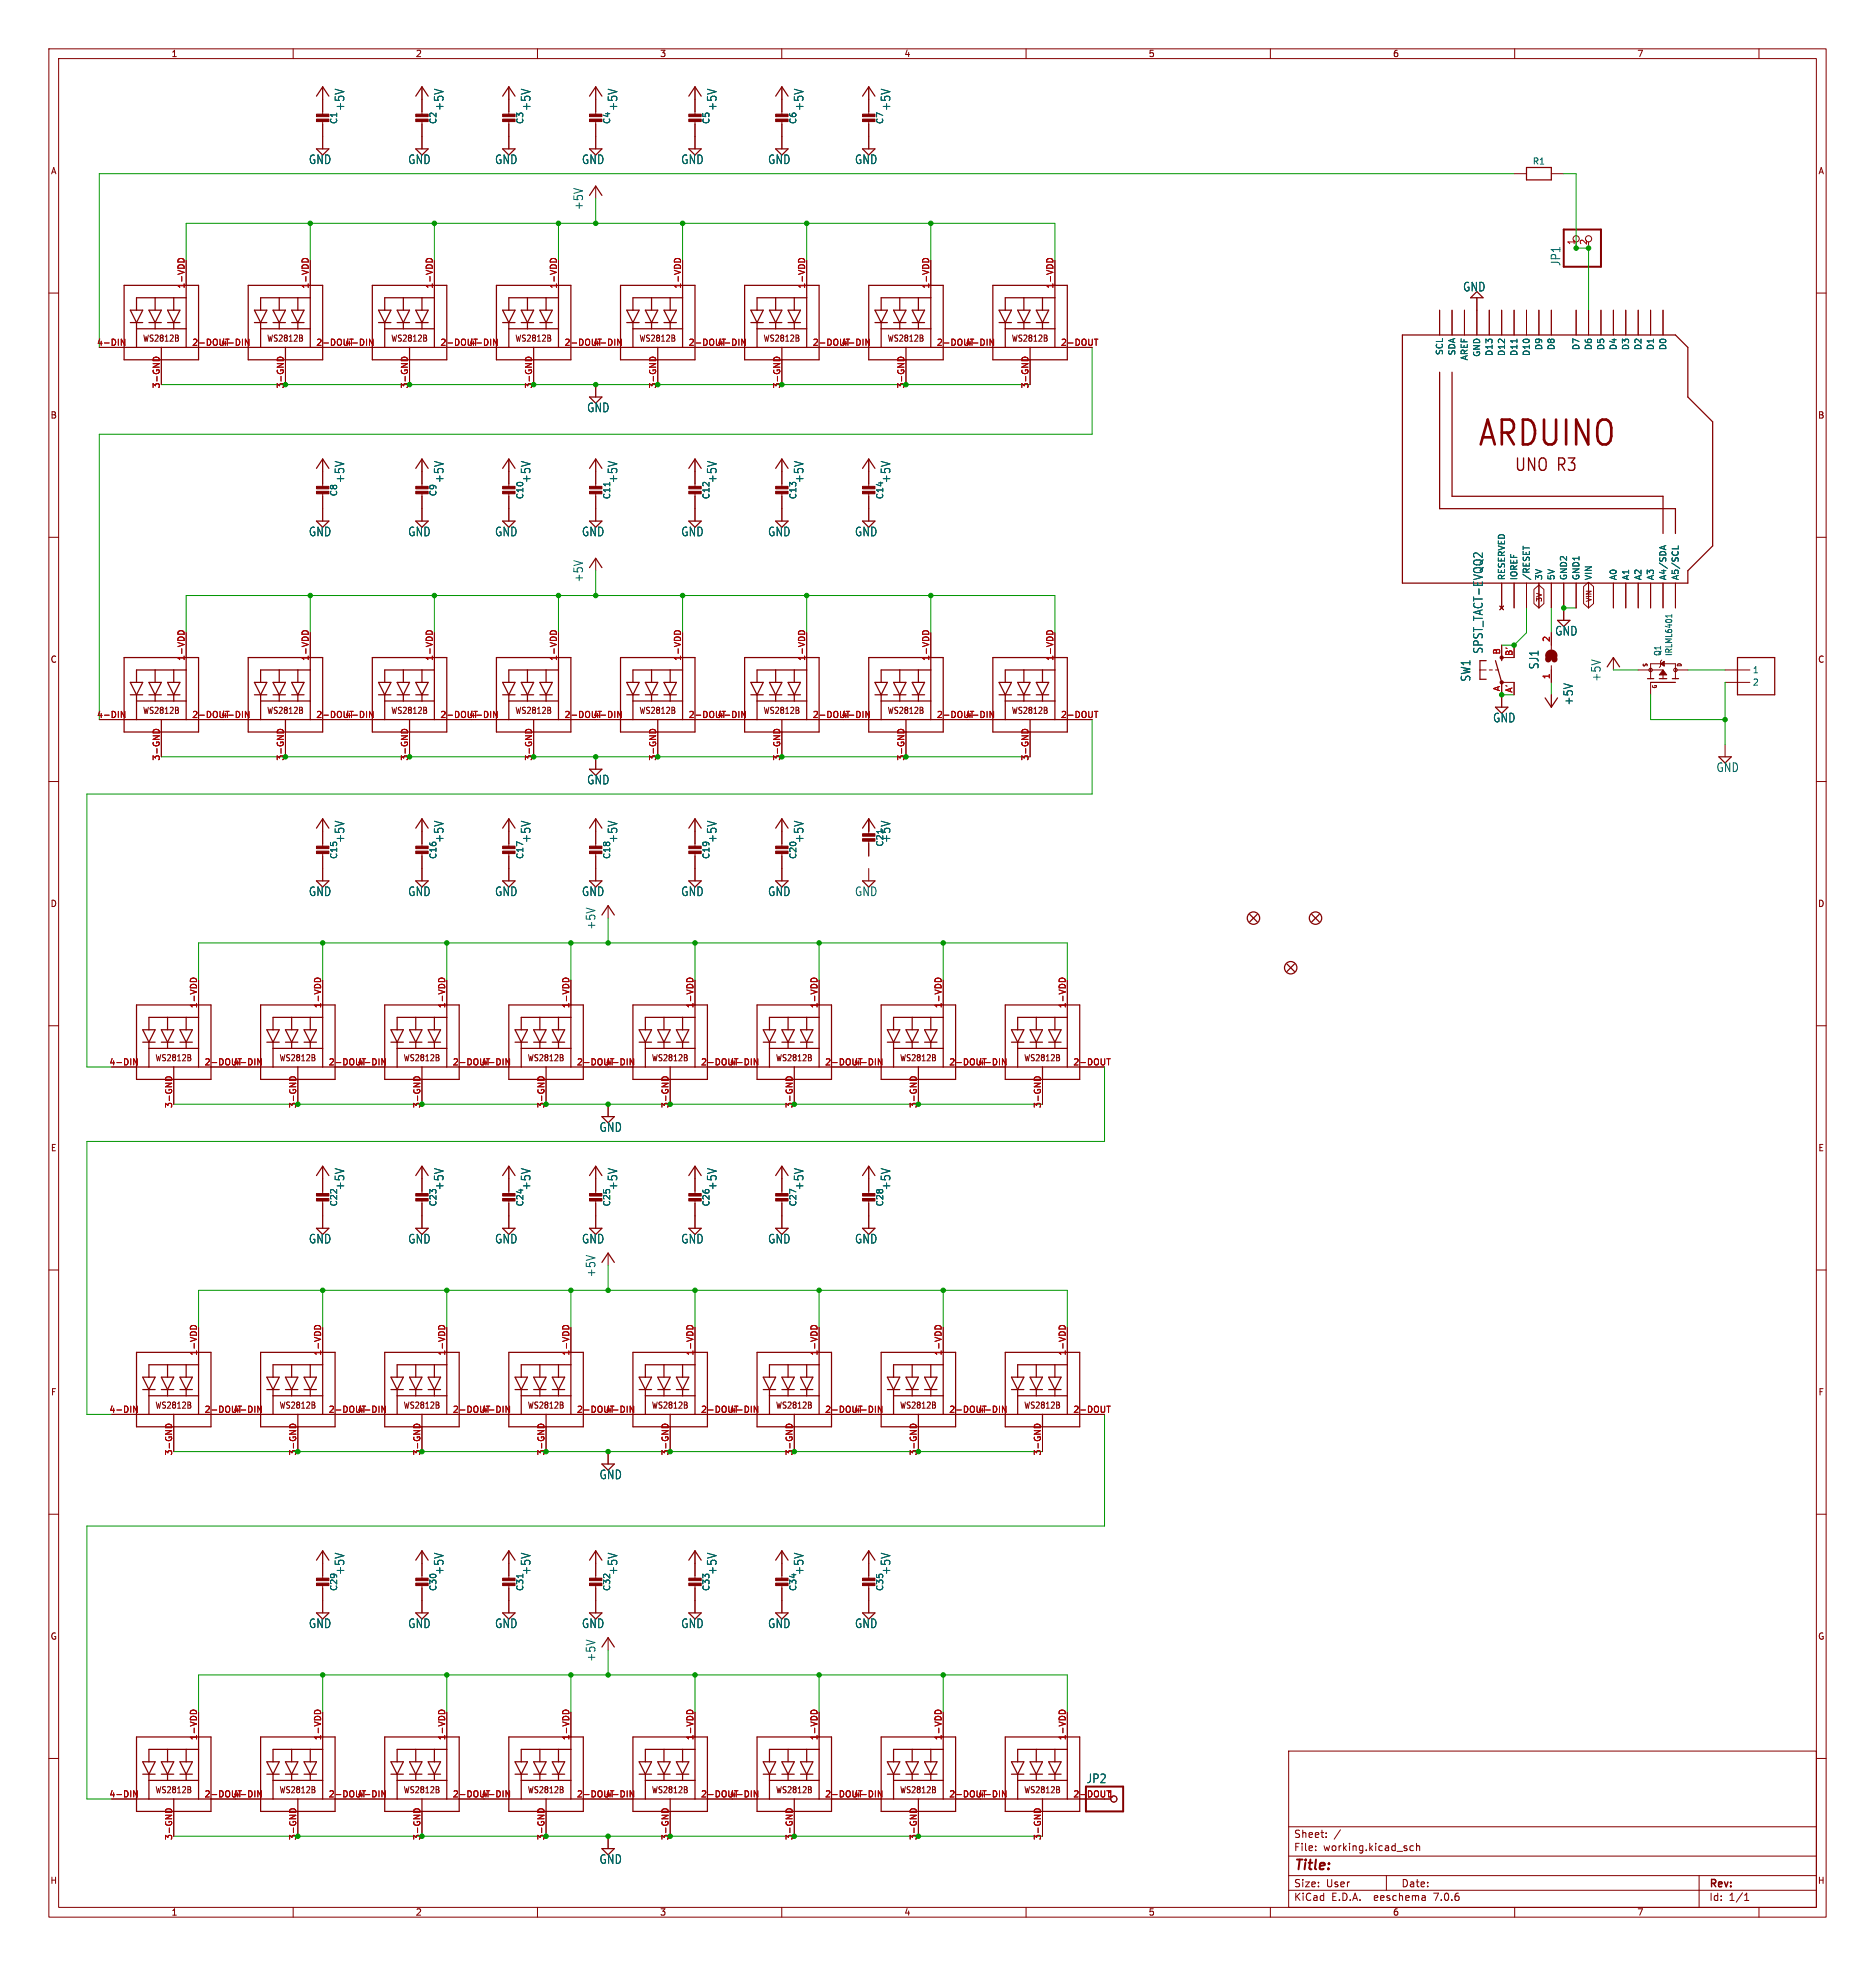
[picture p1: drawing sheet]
<svg xmlns="http://www.w3.org/2000/svg" width="384mm" height="402mm" viewBox="0 0 384 402" stroke-linecap="round" stroke-linejoin="round" font-family="sans-serif">
<defs><g id="words">
<text font-size="7.1" fill="#840000" x="302.3" y="92">ARDUINO</text>
<text font-size="3.5" fill="#840000" x="309.9" y="96.8">UNO R3</text>
<text font-size="2.8" fill="#840000" x="264.7" y="383.4">Title:</text>
<g font-size="2.5" fill="#006464">
<text x="70.7" y="22.8" transform="rotate(-90 70.7 22.8)">+5V</text>
<text x="91" y="22.8" transform="rotate(-90 91 22.8)">+5V</text>
<text x="108.8" y="22.8" transform="rotate(-90 108.8 22.8)">+5V</text>
<text x="126.6" y="22.8" transform="rotate(-90 126.6 22.8)">+5V</text>
<text x="146.9" y="22.8" transform="rotate(-90 146.9 22.8)">+5V</text>
<text x="164.7" y="22.8" transform="rotate(-90 164.7 22.8)">+5V</text>
<text x="182.4" y="22.8" transform="rotate(-90 182.4 22.8)">+5V</text>
<text x="63.1" y="33.8">GND</text>
<text x="83.4" y="33.8">GND</text>
<text x="101.2" y="33.8">GND</text>
<text x="119" y="33.8">GND</text>
<text x="139.3" y="33.8">GND</text>
<text x="157.1" y="33.8">GND</text>
<text x="174.9" y="33.8">GND</text>
<text x="119.5" y="43.1" transform="rotate(-90 119.5 43.1)">+5V</text>
<text x="299.3" y="59.9">GND</text>
<text x="319.5" y="54.6" transform="rotate(-90 319.5 54.6)">JP1</text>
<text x="120.1" y="84.6">GND</text>
<text x="70.7" y="99" transform="rotate(-90 70.7 99)">+5V</text>
<text x="91" y="99" transform="rotate(-90 91 99)">+5V</text>
<text x="108.8" y="99" transform="rotate(-90 108.8 99)">+5V</text>
<text x="126.6" y="99" transform="rotate(-90 126.6 99)">+5V</text>
<text x="146.9" y="99" transform="rotate(-90 146.9 99)">+5V</text>
<text x="164.7" y="99" transform="rotate(-90 164.7 99)">+5V</text>
<text x="182.4" y="99" transform="rotate(-90 182.4 99)">+5V</text>
<text x="63.1" y="110">GND</text>
<text x="83.4" y="110">GND</text>
<text x="101.2" y="110">GND</text>
<text x="119" y="110">GND</text>
<text x="139.3" y="110">GND</text>
<text x="157.1" y="110">GND</text>
<text x="174.9" y="110">GND</text>
<text x="119.5" y="119.3" transform="rotate(-90 119.5 119.3)">+5V</text>
<text x="318.2" y="130.3">GND</text>
<text x="303.7" y="133.9" transform="rotate(-90 303.7 133.9)">SPST_TACT-EVQQ2</text>
<text x="315.1" y="137.1" transform="rotate(-90 315.1 137.1)">SJ1</text>
<text x="301.1" y="139.6" transform="rotate(-90 301.1 139.6)">SW1</text>
<text x="327.8" y="139.6" transform="rotate(-90 327.8 139.6)">+5V</text>
<text x="305.5" y="148.1">GND</text>
<text x="322.1" y="144.5" transform="rotate(-90 322.1 144.5)">+5V</text>
<text x="120.1" y="160.8">GND</text>
<text x="351.2" y="158.3">GND</text>
<text x="70.7" y="172.7" transform="rotate(-90 70.7 172.7)">+5V</text>
<text x="91" y="172.7" transform="rotate(-90 91 172.7)">+5V</text>
<text x="108.8" y="172.7" transform="rotate(-90 108.8 172.7)">+5V</text>
<text x="126.6" y="172.7" transform="rotate(-90 126.6 172.7)">+5V</text>
<text x="146.9" y="172.7" transform="rotate(-90 146.9 172.7)">+5V</text>
<text x="164.7" y="172.7" transform="rotate(-90 164.7 172.7)">+5V</text>
<text x="182.4" y="172.7" transform="rotate(-90 182.4 172.7)">+5V</text>
<text x="63.1" y="183.7">GND</text>
<text x="83.4" y="183.7">GND</text>
<text x="101.2" y="183.7">GND</text>
<text x="119" y="183.7">GND</text>
<text x="139.3" y="183.7">GND</text>
<text x="157.1" y="183.7">GND</text>
<text x="174.9" y="183.7">GND</text>
<text x="122.1" y="190.4" transform="rotate(-90 122.1 190.4)">+5V</text>
<text x="122.6" y="231.9">GND</text>
<text x="70.7" y="243.8" transform="rotate(-90 70.7 243.8)">+5V</text>
<text x="91" y="243.8" transform="rotate(-90 91 243.8)">+5V</text>
<text x="108.8" y="243.8" transform="rotate(-90 108.8 243.8)">+5V</text>
<text x="126.6" y="243.8" transform="rotate(-90 126.6 243.8)">+5V</text>
<text x="146.9" y="243.8" transform="rotate(-90 146.9 243.8)">+5V</text>
<text x="164.7" y="243.8" transform="rotate(-90 164.7 243.8)">+5V</text>
<text x="182.4" y="243.8" transform="rotate(-90 182.4 243.8)">+5V</text>
<text x="63.1" y="254.8">GND</text>
<text x="83.4" y="254.8">GND</text>
<text x="101.2" y="254.8">GND</text>
<text x="119" y="254.8">GND</text>
<text x="139.3" y="254.8">GND</text>
<text x="157.1" y="254.8">GND</text>
<text x="174.9" y="254.8">GND</text>
<text x="122.1" y="261.6" transform="rotate(-90 122.1 261.6)">+5V</text>
<text x="122.6" y="303">GND</text>
<text x="70.7" y="322.5" transform="rotate(-90 70.7 322.5)">+5V</text>
<text x="91" y="322.5" transform="rotate(-90 91 322.5)">+5V</text>
<text x="108.8" y="322.5" transform="rotate(-90 108.8 322.5)">+5V</text>
<text x="126.6" y="322.5" transform="rotate(-90 126.6 322.5)">+5V</text>
<text x="146.9" y="322.5" transform="rotate(-90 146.9 322.5)">+5V</text>
<text x="164.7" y="322.5" transform="rotate(-90 164.7 322.5)">+5V</text>
<text x="182.4" y="322.5" transform="rotate(-90 182.4 322.5)">+5V</text>
<text x="63.1" y="333.5">GND</text>
<text x="83.4" y="333.5">GND</text>
<text x="101.2" y="333.5">GND</text>
<text x="119" y="333.5">GND</text>
<text x="139.3" y="333.5">GND</text>
<text x="157.1" y="333.5">GND</text>
<text x="174.9" y="333.5">GND</text>
<text x="122.1" y="340.3" transform="rotate(-90 122.1 340.3)">+5V</text>
<text x="222.3" y="365.3">JP2</text>
<text x="122.6" y="381.8">GND</text>
</g>
<g font-size="2.1" fill="#840000">
<text x="264.7" y="376.5">Sheet:</text>
<text x="264.7" y="379.2">File:</text>
<text x="270.8" y="379.2">working.kicad_sch</text>
<text x="264.7" y="389.4">KiCad</text>
<text x="264.7" y="386.6">Size:</text>
<text x="271.4" y="386.6">User</text>
<text x="272.5" y="389.4">E.D.A.</text>
<text x="281.4" y="389.4">eeschema</text>
<text x="286.7" y="386.6">Date:</text>
<text x="293.7" y="389.4">7.0.6</text>
<text x="349.7" y="386.8">Rev:</text>
<text x="349.7" y="389.4">Id:</text>
<text x="353.8" y="389.4">1/1</text>
</g>
<g font-size="1.8" fill="#840000">
<text x="35" y="11.9">1</text>
<text x="85" y="11.9">2</text>
<text x="135" y="11.9">3</text>
<text x="185" y="11.9">4</text>
<text x="235" y="11.9">5</text>
<text x="285" y="11.9">6</text>
<text x="335" y="11.9">7</text>
<text x="10.3" y="35.9">A</text>
<text x="372.1" y="35.9">A</text>
<text x="29.2" y="70.1">WS2812B</text>
<text x="54.6" y="70.1">WS2812B</text>
<text x="80" y="70.1">WS2812B</text>
<text x="105.4" y="70.1">WS2812B</text>
<text x="130.8" y="70.1">WS2812B</text>
<text x="156.2" y="70.1">WS2812B</text>
<text x="181.6" y="70.1">WS2812B</text>
<text x="207" y="70.1">WS2812B</text>
<text x="10.3" y="85.9">B</text>
<text x="372" y="85.9">B</text>
<text x="10.3" y="135.9">C</text>
<text x="372" y="135.9">C</text>
<text x="29.2" y="146.3">WS2812B</text>
<text x="54.6" y="146.3">WS2812B</text>
<text x="80" y="146.3">WS2812B</text>
<text x="105.4" y="146.3">WS2812B</text>
<text x="130.8" y="146.3">WS2812B</text>
<text x="156.2" y="146.3">WS2812B</text>
<text x="181.6" y="146.3">WS2812B</text>
<text x="207" y="146.3">WS2812B</text>
<text x="10.3" y="185.9">D</text>
<text x="372" y="185.9">D</text>
<text x="31.7" y="217.5">WS2812B</text>
<text x="57.1" y="217.5">WS2812B</text>
<text x="82.5" y="217.5">WS2812B</text>
<text x="107.9" y="217.5">WS2812B</text>
<text x="133.3" y="217.5">WS2812B</text>
<text x="158.7" y="217.5">WS2812B</text>
<text x="184.1" y="217.5">WS2812B</text>
<text x="209.5" y="217.5">WS2812B</text>
<text x="10.3" y="235.9">E</text>
<text x="372.1" y="235.9">E</text>
<text x="10.3" y="285.9">F</text>
<text x="372.1" y="285.9">F</text>
<text x="31.7" y="288.6">WS2812B</text>
<text x="57.1" y="288.6">WS2812B</text>
<text x="82.5" y="288.6">WS2812B</text>
<text x="107.9" y="288.6">WS2812B</text>
<text x="133.3" y="288.6">WS2812B</text>
<text x="158.7" y="288.6">WS2812B</text>
<text x="184.1" y="288.6">WS2812B</text>
<text x="209.5" y="288.6">WS2812B</text>
<text x="10.3" y="335.9">G</text>
<text x="372" y="335.9">G</text>
<text x="31.7" y="367.3">WS2812B</text>
<text x="57.1" y="367.3">WS2812B</text>
<text x="82.5" y="367.3">WS2812B</text>
<text x="107.9" y="367.3">WS2812B</text>
<text x="133.3" y="367.3">WS2812B</text>
<text x="158.7" y="367.3">WS2812B</text>
<text x="184.1" y="367.3">WS2812B</text>
<text x="209.5" y="367.3">WS2812B</text>
<text x="10.2" y="385.9">H</text>
<text x="372" y="385.9">H</text>
<text x="35" y="392.4">1</text>
<text x="85" y="392.4">2</text>
<text x="135" y="392.4">3</text>
<text x="185" y="392.4">4</text>
<text x="235" y="392.4">5</text>
<text x="285" y="392.4">6</text>
<text x="335" y="392.4">7</text>
</g>
<g font-size="1.8" fill="#006464">
<text x="69.2" y="25.5" transform="rotate(-90 69.2 25.5)">C1</text>
<text x="89.5" y="25.5" transform="rotate(-90 89.5 25.5)">C2</text>
<text x="107.3" y="25.5" transform="rotate(-90 107.3 25.5)">C3</text>
<text x="125.1" y="25.5" transform="rotate(-90 125.1 25.5)">C4</text>
<text x="145.4" y="25.5" transform="rotate(-90 145.4 25.5)">C5</text>
<text x="163.2" y="25.5" transform="rotate(-90 163.2 25.5)">C6</text>
<text x="181" y="25.5" transform="rotate(-90 181 25.5)">C7</text>
<text x="313.6" y="33.9">R1</text>
<text x="315.8" y="71.8" transform="rotate(-90 315.8 71.8)">D9</text>
<text x="318.4" y="71.8" transform="rotate(-90 318.4 71.8)">D8</text>
<text x="323.4" y="71.8" transform="rotate(-90 323.4 71.8)">D7</text>
<text x="326" y="71.8" transform="rotate(-90 326 71.8)">D6</text>
<text x="328.5" y="71.8" transform="rotate(-90 328.5 71.8)">D5</text>
<text x="331.1" y="71.8" transform="rotate(-90 331.1 71.8)">D4</text>
<text x="333.6" y="71.8" transform="rotate(-90 333.6 71.8)">D3</text>
<text x="336.1" y="71.8" transform="rotate(-90 336.1 71.8)">D2</text>
<text x="338.7" y="71.8" transform="rotate(-90 338.7 71.8)">D1</text>
<text x="341.2" y="71.8" transform="rotate(-90 341.2 71.8)">D0</text>
<text x="295.5" y="72.8" transform="rotate(-90 295.5 72.8)">SCL</text>
<text x="298" y="72.9" transform="rotate(-90 298 72.9)">SDA</text>
<text x="300.6" y="73.9" transform="rotate(-90 300.6 73.9)">AREF</text>
<text x="303.1" y="73.2" transform="rotate(-90 303.1 73.2)">GND</text>
<text x="305.7" y="73" transform="rotate(-90 305.7 73)">D13</text>
<text x="308.2" y="73" transform="rotate(-90 308.2 73)">D12</text>
<text x="310.7" y="73" transform="rotate(-90 310.7 73)">D11</text>
<text x="313.3" y="73" transform="rotate(-90 313.3 73)">D10</text>
<text x="69.2" y="101.7" transform="rotate(-90 69.2 101.7)">C8</text>
<text x="89.5" y="101.7" transform="rotate(-90 89.5 101.7)">C9</text>
<text x="107.3" y="102.3" transform="rotate(-90 107.3 102.3)">C10</text>
<text x="125.1" y="102.3" transform="rotate(-90 125.1 102.3)">C11</text>
<text x="145.4" y="102.3" transform="rotate(-90 145.4 102.3)">C12</text>
<text x="163.2" y="102.3" transform="rotate(-90 163.2 102.3)">C13</text>
<text x="181" y="102.3" transform="rotate(-90 181 102.3)">C14</text>
<text x="308.2" y="118.9" transform="rotate(-90 308.2 118.9)">RESERVED</text>
<text x="310.7" y="118.9" transform="rotate(-90 310.7 118.9)">IOREF</text>
<text x="313.3" y="118.9" transform="rotate(-90 313.3 118.9)">/RESET</text>
<text x="315.8" y="118.9" transform="rotate(-90 315.8 118.9)">3V</text>
<text x="318.4" y="118.9" transform="rotate(-90 318.4 118.9)">5V</text>
<text x="320.9" y="118.9" transform="rotate(-90 320.9 118.9)">GND2</text>
<text x="323.4" y="118.9" transform="rotate(-90 323.4 118.9)">GND1</text>
<text x="326" y="118.9" transform="rotate(-90 326 118.9)">VIN</text>
<text x="331.1" y="118.9" transform="rotate(-90 331.1 118.9)">A0</text>
<text x="333.6" y="118.9" transform="rotate(-90 333.6 118.9)">A1</text>
<text x="336.1" y="118.9" transform="rotate(-90 336.1 118.9)">A2</text>
<text x="338.7" y="118.9" transform="rotate(-90 338.7 118.9)">A3</text>
<text x="341.2" y="118.9" transform="rotate(-90 341.2 118.9)">A4/SDA</text>
<text x="343.8" y="118.9" transform="rotate(-90 343.8 118.9)">A5/SCL</text>
<text x="340.1" y="134.4" transform="rotate(-90 340.1 134.4)">Q1</text>
<text x="342.4" y="134.4" transform="rotate(-90 342.4 134.4)">IRLML6401</text>
<text x="358.6" y="138">1</text>
<text x="358.6" y="140.6">2</text>
<text x="181" y="173.4" transform="rotate(-90 181 173.4)">C21</text>
<text x="69.2" y="176" transform="rotate(-90 69.2 176)">C15</text>
<text x="89.5" y="176" transform="rotate(-90 89.5 176)">C16</text>
<text x="107.3" y="176" transform="rotate(-90 107.3 176)">C17</text>
<text x="125.1" y="176" transform="rotate(-90 125.1 176)">C18</text>
<text x="145.4" y="176" transform="rotate(-90 145.4 176)">C19</text>
<text x="163.2" y="176" transform="rotate(-90 163.2 176)">C20</text>
<text x="69.2" y="247.1" transform="rotate(-90 69.2 247.1)">C22</text>
<text x="89.5" y="247.1" transform="rotate(-90 89.5 247.1)">C23</text>
<text x="107.3" y="247.1" transform="rotate(-90 107.3 247.1)">C24</text>
<text x="125.1" y="247.1" transform="rotate(-90 125.1 247.1)">C25</text>
<text x="145.4" y="247.1" transform="rotate(-90 145.4 247.1)">C26</text>
<text x="163.2" y="247.1" transform="rotate(-90 163.2 247.1)">C27</text>
<text x="181" y="247.1" transform="rotate(-90 181 247.1)">C28</text>
<text x="69.2" y="325.8" transform="rotate(-90 69.2 325.8)">C29</text>
<text x="89.5" y="325.8" transform="rotate(-90 89.5 325.8)">C30</text>
<text x="107.3" y="325.8" transform="rotate(-90 107.3 325.8)">C31</text>
<text x="125.1" y="325.8" transform="rotate(-90 125.1 325.8)">C32</text>
<text x="145.4" y="325.8" transform="rotate(-90 145.4 325.8)">C33</text>
<text x="163.2" y="325.8" transform="rotate(-90 163.2 325.8)">C34</text>
<text x="181" y="325.8" transform="rotate(-90 181 325.8)">C35</text>
</g>
<g font-size="1.8" fill="#a90000">
<text x="322.3" y="50.2" transform="rotate(-90 322.3 50.2)">1</text>
<text x="324.9" y="50.2" transform="rotate(-90 324.9 50.2)">2</text>
<text x="37.8" y="59.2" transform="rotate(-90 37.8 59.2)">1-VDD</text>
<text x="63.2" y="59.2" transform="rotate(-90 63.2 59.2)">1-VDD</text>
<text x="88.6" y="59.2" transform="rotate(-90 88.6 59.2)">1-VDD</text>
<text x="114" y="59.2" transform="rotate(-90 114 59.2)">1-VDD</text>
<text x="139.4" y="59.2" transform="rotate(-90 139.4 59.2)">1-VDD</text>
<text x="164.8" y="59.2" transform="rotate(-90 164.8 59.2)">1-VDD</text>
<text x="190.2" y="59.2" transform="rotate(-90 190.2 59.2)">1-VDD</text>
<text x="215.6" y="59.2" transform="rotate(-90 215.6 59.2)">1-VDD</text>
<text x="19.8" y="70.9">4-DIN</text>
<text x="39.2" y="70.9">2-DOUT4-DIN</text>
<text x="64.6" y="70.9">2-DOUT4-DIN</text>
<text x="90" y="70.9">2-DOUT4-DIN</text>
<text x="115.4" y="70.9">2-DOUT4-DIN</text>
<text x="140.8" y="70.9">2-DOUT4-DIN</text>
<text x="166.2" y="70.9">2-DOUT4-DIN</text>
<text x="191.6" y="70.9">2-DOUT4-DIN</text>
<text x="217" y="70.9">2-DOUT</text>
<text x="32.8" y="79.6" transform="rotate(-90 32.8 79.6)">3-GND</text>
<text x="58.2" y="79.6" transform="rotate(-90 58.2 79.6)">3-GND</text>
<text x="83.6" y="79.6" transform="rotate(-90 83.6 79.6)">3-GND</text>
<text x="109" y="79.6" transform="rotate(-90 109 79.6)">3-GND</text>
<text x="134.4" y="79.6" transform="rotate(-90 134.4 79.6)">3-GND</text>
<text x="159.8" y="79.6" transform="rotate(-90 159.8 79.6)">3-GND</text>
<text x="185.2" y="79.6" transform="rotate(-90 185.2 79.6)">3-GND</text>
<text x="210.6" y="79.6" transform="rotate(-90 210.6 79.6)">3-GND</text>
<text x="317.2" y="131.5" transform="rotate(-90 317.2 131.5)">2</text>
<text x="37.8" y="135.4" transform="rotate(-90 37.8 135.4)">1-VDD</text>
<text x="63.2" y="135.4" transform="rotate(-90 63.2 135.4)">1-VDD</text>
<text x="88.6" y="135.4" transform="rotate(-90 88.6 135.4)">1-VDD</text>
<text x="114" y="135.4" transform="rotate(-90 114 135.4)">1-VDD</text>
<text x="139.4" y="135.4" transform="rotate(-90 139.4 135.4)">1-VDD</text>
<text x="164.8" y="135.4" transform="rotate(-90 164.8 135.4)">1-VDD</text>
<text x="190.2" y="135.4" transform="rotate(-90 190.2 135.4)">1-VDD</text>
<text x="215.6" y="135.4" transform="rotate(-90 215.6 135.4)">1-VDD</text>
<text x="307.1" y="134.1" transform="rotate(-90 307.1 134.1)">B</text>
<text x="309.6" y="134.4" transform="rotate(-90 309.6 134.4)">B'</text>
<text x="307.1" y="141.6" transform="rotate(-90 307.1 141.6)">A</text>
<text x="309.6" y="141.9" transform="rotate(-90 309.6 141.9)">A'</text>
<text x="317.2" y="139.1" transform="rotate(-90 317.2 139.1)">1</text>
<text x="19.8" y="147.1">4-DIN</text>
<text x="39.2" y="147.1">2-DOUT4-DIN</text>
<text x="64.6" y="147.1">2-DOUT4-DIN</text>
<text x="90" y="147.1">2-DOUT4-DIN</text>
<text x="115.4" y="147.1">2-DOUT4-DIN</text>
<text x="140.8" y="147.1">2-DOUT4-DIN</text>
<text x="166.2" y="147.1">2-DOUT4-DIN</text>
<text x="191.6" y="147.1">2-DOUT4-DIN</text>
<text x="217" y="147.1">2-DOUT</text>
<text x="32.8" y="155.8" transform="rotate(-90 32.8 155.8)">3-GND</text>
<text x="58.2" y="155.8" transform="rotate(-90 58.2 155.8)">3-GND</text>
<text x="83.6" y="155.8" transform="rotate(-90 83.6 155.8)">3-GND</text>
<text x="109" y="155.8" transform="rotate(-90 109 155.8)">3-GND</text>
<text x="134.4" y="155.8" transform="rotate(-90 134.4 155.8)">3-GND</text>
<text x="159.8" y="155.8" transform="rotate(-90 159.8 155.8)">3-GND</text>
<text x="185.2" y="155.8" transform="rotate(-90 185.2 155.8)">3-GND</text>
<text x="210.6" y="155.8" transform="rotate(-90 210.6 155.8)">3-GND</text>
<text x="40.4" y="206.5" transform="rotate(-90 40.4 206.5)">1-VDD</text>
<text x="65.8" y="206.5" transform="rotate(-90 65.8 206.5)">1-VDD</text>
<text x="91.2" y="206.5" transform="rotate(-90 91.2 206.5)">1-VDD</text>
<text x="116.6" y="206.5" transform="rotate(-90 116.6 206.5)">1-VDD</text>
<text x="142" y="206.5" transform="rotate(-90 142 206.5)">1-VDD</text>
<text x="167.4" y="206.5" transform="rotate(-90 167.4 206.5)">1-VDD</text>
<text x="192.8" y="206.5" transform="rotate(-90 192.8 206.5)">1-VDD</text>
<text x="218.2" y="206.5" transform="rotate(-90 218.2 206.5)">1-VDD</text>
<text x="22.3" y="218.2">4-DIN</text>
<text x="41.8" y="218.2">2-DOUT4-DIN</text>
<text x="67.2" y="218.2">2-DOUT4-DIN</text>
<text x="92.6" y="218.2">2-DOUT4-DIN</text>
<text x="118" y="218.2">2-DOUT4-DIN</text>
<text x="143.4" y="218.2">2-DOUT4-DIN</text>
<text x="168.8" y="218.2">2-DOUT4-DIN</text>
<text x="194.2" y="218.2">2-DOUT4-DIN</text>
<text x="219.6" y="218.2">2-DOUT</text>
<text x="35.3" y="226.9" transform="rotate(-90 35.3 226.9)">3-GND</text>
<text x="60.7" y="226.9" transform="rotate(-90 60.7 226.9)">3-GND</text>
<text x="86.1" y="226.9" transform="rotate(-90 86.1 226.9)">3-GND</text>
<text x="111.5" y="226.9" transform="rotate(-90 111.5 226.9)">3-GND</text>
<text x="136.9" y="226.9" transform="rotate(-90 136.9 226.9)">3-GND</text>
<text x="162.3" y="226.9" transform="rotate(-90 162.3 226.9)">3-GND</text>
<text x="187.7" y="226.9" transform="rotate(-90 187.7 226.9)">3-GND</text>
<text x="213.1" y="226.9" transform="rotate(-90 213.1 226.9)">3-GND</text>
<text x="40.4" y="277.6" transform="rotate(-90 40.4 277.6)">1-VDD</text>
<text x="65.8" y="277.6" transform="rotate(-90 65.8 277.6)">1-VDD</text>
<text x="91.2" y="277.6" transform="rotate(-90 91.2 277.6)">1-VDD</text>
<text x="116.6" y="277.6" transform="rotate(-90 116.6 277.6)">1-VDD</text>
<text x="142" y="277.6" transform="rotate(-90 142 277.6)">1-VDD</text>
<text x="167.4" y="277.6" transform="rotate(-90 167.4 277.6)">1-VDD</text>
<text x="192.8" y="277.6" transform="rotate(-90 192.8 277.6)">1-VDD</text>
<text x="218.2" y="277.6" transform="rotate(-90 218.2 277.6)">1-VDD</text>
<text x="22.3" y="289.3">4-DIN</text>
<text x="41.8" y="289.3">2-DOUT4-DIN</text>
<text x="67.2" y="289.3">2-DOUT4-DIN</text>
<text x="92.6" y="289.3">2-DOUT4-DIN</text>
<text x="118" y="289.3">2-DOUT4-DIN</text>
<text x="143.4" y="289.3">2-DOUT4-DIN</text>
<text x="168.8" y="289.3">2-DOUT4-DIN</text>
<text x="194.2" y="289.3">2-DOUT4-DIN</text>
<text x="219.6" y="289.3">2-DOUT</text>
<text x="35.3" y="298.1" transform="rotate(-90 35.3 298.1)">3-GND</text>
<text x="60.7" y="298.1" transform="rotate(-90 60.7 298.1)">3-GND</text>
<text x="86.1" y="298.1" transform="rotate(-90 86.1 298.1)">3-GND</text>
<text x="111.5" y="298.1" transform="rotate(-90 111.5 298.1)">3-GND</text>
<text x="136.9" y="298.1" transform="rotate(-90 136.9 298.1)">3-GND</text>
<text x="162.3" y="298.1" transform="rotate(-90 162.3 298.1)">3-GND</text>
<text x="187.7" y="298.1" transform="rotate(-90 187.7 298.1)">3-GND</text>
<text x="213.1" y="298.1" transform="rotate(-90 213.1 298.1)">3-GND</text>
<text x="40.4" y="356.4" transform="rotate(-90 40.4 356.4)">1-VDD</text>
<text x="65.8" y="356.4" transform="rotate(-90 65.8 356.4)">1-VDD</text>
<text x="91.2" y="356.4" transform="rotate(-90 91.2 356.4)">1-VDD</text>
<text x="116.6" y="356.4" transform="rotate(-90 116.6 356.4)">1-VDD</text>
<text x="142" y="356.4" transform="rotate(-90 142 356.4)">1-VDD</text>
<text x="167.4" y="356.4" transform="rotate(-90 167.4 356.4)">1-VDD</text>
<text x="192.8" y="356.4" transform="rotate(-90 192.8 356.4)">1-VDD</text>
<text x="218.2" y="356.4" transform="rotate(-90 218.2 356.4)">1-VDD</text>
<text x="22.3" y="368">4-DIN</text>
<text x="41.8" y="368">2-DOUT4-DIN</text>
<text x="67.2" y="368">2-DOUT4-DIN</text>
<text x="92.6" y="368">2-DOUT4-DIN</text>
<text x="118" y="368">2-DOUT4-DIN</text>
<text x="143.4" y="368">2-DOUT4-DIN</text>
<text x="168.8" y="368">2-DOUT4-DIN</text>
<text x="194.2" y="368">2-DOUT4-DIN</text>
<text x="219.6" y="368">2-DOUT 1</text>
<text x="35.3" y="376.8" transform="rotate(-90 35.3 376.8)">3-GND</text>
<text x="60.7" y="376.8" transform="rotate(-90 60.7 376.8)">3-GND</text>
<text x="86.1" y="376.8" transform="rotate(-90 86.1 376.8)">3-GND</text>
<text x="111.5" y="376.8" transform="rotate(-90 111.5 376.8)">3-GND</text>
<text x="136.9" y="376.8" transform="rotate(-90 136.9 376.8)">3-GND</text>
<text x="162.3" y="376.8" transform="rotate(-90 162.3 376.8)">3-GND</text>
<text x="187.7" y="376.8" transform="rotate(-90 187.7 376.8)">3-GND</text>
<text x="213.1" y="376.8" transform="rotate(-90 213.1 376.8)">3-GND</text>
</g>
<g font-size="1.4" fill="#840000">
<text x="315.8" y="123.3" transform="rotate(-90 315.8 123.3)">3V</text>
<text x="325.9" y="123.3" transform="rotate(-90 325.9 123.3)">VIN</text>
</g>
<g font-size="1.1" fill="#840000">
<text x="337.4" y="136.6" transform="rotate(-90 337.4 136.6)">S</text>
<text x="344.4" y="136.6" transform="rotate(-90 344.4 136.6)">D</text>
<text x="339.3" y="141.1" transform="rotate(-90 339.3 141.1)">G</text>
</g>
</g></defs>
<g fill="none" stroke="#840000" stroke-width=".2">
<path d="M10 10h363.7v382.5h-363.7zM12 12h359.7v378.5h-359.7zM60 10v2M66 17.8v5.8M86.4 17.8v5.8M104.1 17.8v5.8M110 10v2M121.9 17.8v5.8M142.2 17.8v5.8M160 10v2M160 17.8v5.8M177.8 17.8v5.8"/>
<path d="M210 10v2M260 10v2M310 10v2M360 10v2M66 24.6v5.9M86.4 24.6v5.9M104.1 24.6v5.9M121.9 24.6v5.9M121.9 38.1v2.5M142.2 24.6v5.9M160 24.6v5.9M177.8 24.6v5.9"/>
<path d="M309.9 35.6h2.5M317.5 35.6h2.5M10 60h2M38.1 53.3v5.1M63.5 53.3v5.1M88.9 53.3v5.1M114.3 53.3v5.1M139.7 53.3v5.1M165.1 53.3v5.1M190.5 53.3v5.1M215.9 53.3v5.1M322.6 49.5v1.3"/>
<path d="M371.7 60h2M20.3 71.1h5.1M33 73.7v5M36.5 69.3v.4M40.6 71.1h10.2M58.4 73.7v5M61.9 69.3v.4M66 71.1h10.2M83.8 73.7v5M87.3 69.3v.4M91.4 71.1h10.2M109.2 73.7v5"/>
<path d="M112.7 69.3v.4M116.8 71.1h10.2M121.9 78.7v2.6M134.6 73.7v5M138.1 69.3v.4M142.2 71.1h10.2M160 73.7v5M163.5 69.3v.4M167.6 71.1h10.2M185.4 73.7v5M188.9 69.3v.4M193 71.1h10.2"/>
<path d="M210.8 73.7v5M214.3 69.3v.4M218.4 71.1h5.1M294.6 63.5v5.1M297.2 63.5v5.1M299.7 63.5v5.1M302.3 61v7.6M304.8 63.5v5.1M307.3 63.5v5.1M309.9 63.5v5.1M312.4 63.5v5.1M315 63.5v5.1"/>
<path d="M317.5 63.5v5.1M322.6 63.5v5.1M325.1 63.5v5.1M327.7 63.5v5.1M330.2 63.5v5.1M332.7 63.5v5.1M335.3 63.5v5.1M337.8 63.5v5.1M340.4 63.5v5.1M66 94v5.8M86.4 94v5.8M104.1 94v5.8"/>
<path d="M121.9 94v5.8M142.2 94v5.8M160 94v5.8M177.8 94v5.8M10 110h2M66 100.8v5.9M86.4 100.8v5.9M104.1 100.8v5.9M121.9 100.8v5.9M121.9 114.3v2.5M142.2 100.8v5.9M160 100.8v5.9"/>
<path d="M177.8 100.8v5.9M307.3 119.4v5.1M309.9 119.4v5.1M312.4 119.4v5.1M315 119.4v5.1M317.5 119.4v5.1M320 119.4v7.6M322.6 119.4v5.1M325.1 119.4v5.1M330.2 119.4v5.1M332.7 119.4v5.1M335.3 119.4v5.1"/>
<path d="M337.8 119.4v5.1M340.4 119.4v5.1M342.9 119.4v5.1M371.7 110h2M38.1 129.5v5.1M63.5 129.5v5.1M88.9 129.5v5.1M114.3 129.5v5.1M139.7 129.5v5.1M165.1 129.5v5.1M190.5 129.5v5.1M215.9 129.5v5.1"/>
<path d="M302.9 137.2h1.3M304.8 137.2h.6M306.1 137.2h.6M307 124.1l.7 .7M307.3 132.1v2.5h2.6v-2.5M307.7 124.1l-.7 .7M313.9 120.7l1.1-.9 1 .9v2.9l-1 .9-1.1-.9zM317.5 129.5v3.5M317.5 136.3v3.4M324.1 120.1l1-.9 1 .9v3.5l-1 .9-1-.9zM330.2 134.6v2.6M335.3 137.2h5.1v1.7"/>
<path d="M337.8 138.9v-3h5.1v3M337.8 139.7v2.5M340.1 135.1l-.2 .3v1l-.3 .3M342.9 137.2h2.5M353.1 137.2h5M353.1 139.7h5M10 160h2M20.3 147.3h5.1M33 149.9v5M36.5 145.5v.4M40.6 147.3h10.2M58.4 149.9v5"/>
<path d="M61.9 145.5v.4M66 147.3h10.2M83.8 149.9v5M87.3 145.5v.4M91.4 147.3h10.2M109.2 149.9v5M112.7 145.5v.4M116.8 147.3h10.2M121.9 154.9v2.6M134.6 149.9v5M138.1 145.5v.4M142.2 147.3h10.2"/>
<path d="M160 149.9v5M163.5 145.5v.4M167.6 147.3h10.2M185.4 149.9v5M188.9 145.5v.4M193 147.3h10.2M210.8 149.9v5M214.3 145.5v.4M218.4 147.3h5.1M309.9 142.2v-2.5h-2.6v5.1M317.5 142.2v2.6M353.1 152.4v2.5"/>
<path d="M371.7 160h2M66 167.6v5.9M66 174.5v5.8M86.4 167.6v5.9M86.4 174.5v5.8M104.1 167.6v5.9M104.1 174.5v5.8M121.9 167.6v5.9M121.9 174.5v5.8M142.2 167.6v5.9M142.2 174.5v5.8M160 167.6v5.9"/>
<path d="M160 174.5v5.8M177.8 167.6v3.3M177.8 172v3.3M177.8 177.8v2.5M124.5 185.4v2.6M10 210h2M22.9 218.4h5M39 216.6v.5M40.6 200.7v5M43.2 218.4h10.1M64.4 216.6v.5M66 200.7v5"/>
<path d="M68.6 218.4h10.1M89.8 216.6v.5M91.4 200.7v5M94 218.4h10.1M115.2 216.6v.5M116.8 200.7v5M119.4 218.4h10.1M140.6 216.6v.5M142.2 200.7v5M144.8 218.4h10.1M166 216.6v.5M167.6 200.7v5"/>
<path d="M170.2 218.4h10.1M191.4 216.6v.5M193 200.7v5M195.6 218.4h10.1M216.8 216.6v.5M218.4 200.7v5M221 218.4h5.1M371.7 210h2M35.6 221v5.1M61 221v5.1M66 238.8v5.8M86.4 221v5.1"/>
<path d="M86.4 238.8v5.8M104.1 238.8v5.8M111.8 221v5.1M121.9 238.8v5.8M124.5 226.1v2.5M137.2 221v5.1M142.2 238.8v5.8M160 238.8v5.8M162.6 221v5.1M177.8 238.8v5.8M188 221v5.1M213.4 221v5.1"/>
<path d="M10 260h2M66 245.6v5.9M86.4 245.6v5.9M104.1 245.6v5.9M121.9 245.6v5.9M124.5 256.5v2.6M142.2 245.6v5.9M160 245.6v5.9M177.8 245.6v5.9M371.7 260h2M40.6 271.8v5.1M66 271.8v5.1"/>
<path d="M91.4 271.8v5.1M116.8 271.8v5.1M142.2 271.8v5.1M167.6 271.8v5.1M193 271.8v5.1M218.4 271.8v5.1M22.9 289.6h5M35.6 292.1v5.1M39 287.7v.5M43.2 289.6h10.1M61 292.1v5.1M64.4 287.7v.5"/>
<path d="M68.6 289.6h10.1M86.4 292.1v5.1M89.8 287.7v.5M94 289.6h10.1M111.8 292.1v5.1M115.2 287.7v.5M119.4 289.6h10.1M124.5 297.2v2.5M137.2 292.1v5.1M140.6 287.7v.5M144.8 289.6h10.1M162.6 292.1v5.1"/>
<path d="M166 287.7v.5M170.2 289.6h10.1M188 292.1v5.1M191.4 287.7v.5M195.6 289.6h10.1M213.4 292.1v5.1M216.8 287.7v.5M221 289.6h5.1M10 310h2M66 317.5v5.8M86.4 317.5v5.8M104.1 317.5v5.8"/>
<path d="M121.9 317.5v5.8M142.2 317.5v5.8M160 317.5v5.8M177.8 317.5v5.8M371.7 310h2M66 324.4v5.8M86.4 324.4v5.8M104.1 324.4v5.8M121.9 324.4v5.8M124.5 335.3v2.5M142.2 324.4v5.8M160 324.4v5.8"/>
<path d="M177.8 324.4v5.8M10 360h2M40.6 350.5v5.1M66 350.5v5.1M91.4 350.5v5.1M116.8 350.5v5.1M142.2 350.5v5.1M167.6 350.5v5.1M193 350.5v5.1M218.4 350.5v5.1M263.7 358.5h108v32h-108zM371.7 360h2"/>
<path d="M22.9 368.3h5M35.6 370.8v5.1M39 366.5v.4M43.2 368.3h10.1M61 370.8v5.1M64.4 366.5v.4M68.6 368.3h10.1M86.4 370.8v5.1M89.8 366.5v.4M94 368.3h10.1M111.8 370.8v5.1M115.2 366.5v.4"/>
<path d="M119.4 368.3h10.1M124.5 375.9v2.6M137.2 370.8v5.1M140.6 366.5v.4M144.8 368.3h10.1M162.6 370.8v5.1M166 366.5v.4M170.2 368.3h10.1M188 370.8v5.1M191.4 366.5v.4M195.6 368.3h10.1M213.4 370.8v5.1"/>
<path d="M216.8 366.5v.4M221 368.3h5.1M263.7 380h108M263.7 374h108M269.3 378.7v.2M269.3 377.9v.2M271.4 376v.2M271.4 375.2v.2M274.3 374.6l-1.2 1.9M289.3 377.9h-.5l-.2 .3 .1 .6h.6M289.9 378l.2-.1h.4l.1 1M289.9 377.4v1.5"/>
<path d="M60 390.5v2M110 390.5v2M160 390.5v2M210 390.5v2M260 390.5v2M263.7 387h108M263.7 384h108M283.7 384v3M291.6 388.1l.1 1M291.7 389l-.1 .1M291.7 388.4l-.1 .1M310 390.5v2"/>
<path d="M347.7 384v6.5M357.1 389.1h.8M357.1 388l.4-.4v1.5M360 390.5v2"/>
<circle cx="322.6" cy="48.9" r=".63"/>
<circle cx="325.1" cy="48.9" r=".63"/>
<circle cx="337.8" cy="137.2" r=".36"/>
<circle cx="342.9" cy="137.2" r=".36"/>
<circle cx="228" cy="368.3" r=".63"/>
</g>
<g fill="none" stroke="#840000" stroke-width=".25">
<path d="M64.8 19.7l1.2-1.9 1.3 1.9M85.1 19.7l1.3-1.9 1.2 1.9M102.9 19.7l1.2-1.9 1.3 1.9M120.6 19.7l1.3-1.9 1.3 1.9M141 19.7l1.2-1.9 1.3 1.9M158.7 19.7l1.3-1.9 1.3 1.9M176.5 19.7l1.3-1.9 1.3 1.9M64.8 30.5h2.5l-1.3 1.2zM85.1 30.5h2.5l-1.2 1.2zM102.9 30.5h2.5l-1.3 1.2zM120.6 30.5h2.6l-1.3 1.2zM141 30.5h2.5l-1.3 1.2z"/>
<path d="M158.7 30.5h2.6l-1.3 1.2zM176.5 30.5h2.6l-1.3 1.2zM312.4 34.3h5.1v2.5h-5.1zM25.4 58.4h15.2v15.3h-15.2zM38.1 58.4v12.7M50.8 58.4h15.2v15.3h-15.2zM63.5 58.4v12.7M76.2 58.4h15.2v15.3h-15.2zM88.9 58.4v12.7M101.6 58.4h15.2v15.3h-15.2zM114.3 58.4v12.7M120.6 40l1.3-1.9 1.3 1.9"/>
<path d="M127 58.4h15.2v15.3h-15.2zM139.7 58.4v12.7M152.4 58.4h15.2v15.3h-15.2zM165.1 58.4v12.7M177.8 58.4h15.2v15.3h-15.2zM190.5 58.4v12.7M203.2 58.4h15.2v15.3h-15.2zM215.9 58.4v12.7M302.3 59.7l1.2 1.3h-2.5zM25.4 71.1h15.2M26.7 66h2.5M26.7 63.5h2.5l-1.3 2.5z"/>
<path d="M27.9 66v5.1M27.9 67.3h10.2M30.5 66h2.5M30.5 63.5h2.5l-1.3 2.5zM31.7 61v2.5M31.7 66v1.3M33 71.1v2.6M34.3 66h2.5M34.3 63.5h2.5l-1.2 2.5zM35.6 61v2.5M35.6 66v1.3M38.1 61h-10.2v2.5"/>
<path d="M50.8 71.1h15.2M52.1 66h2.5M52.1 63.5h2.5l-1.3 2.5zM53.3 66v5.1M53.3 67.3h10.2M55.9 66h2.5M55.9 63.5h2.5l-1.3 2.5zM57.1 61v2.5M57.1 66v1.3M58.4 71.1v2.6M59.7 66h2.5M59.7 63.5h2.5l-1.2 2.5z"/>
<path d="M61 61v2.5M61 66v1.3M63.5 61h-10.2v2.5M76.2 71.1h15.2M77.5 66h2.5M77.5 63.5h2.5l-1.3 2.5zM78.7 66v5.1M78.7 67.3h10.2M81.3 66h2.5M81.3 63.5h2.5l-1.3 2.5zM82.5 61v2.5M82.5 66v1.3"/>
<path d="M83.8 71.1v2.6M85.1 66h2.5M85.1 63.5h2.5l-1.2 2.5zM86.4 61v2.5M86.4 66v1.3M88.9 61h-10.2v2.5M101.6 71.1h15.2M102.9 66h2.5M102.9 63.5h2.5l-1.3 2.5zM104.1 66v5.1M104.1 67.3h10.2M106.7 66h2.5"/>
<path d="M106.7 63.5h2.5l-1.3 2.5zM107.9 61v2.5M107.9 66v1.3M109.2 71.1v2.6M110.5 66h2.5M110.5 63.5h2.5l-1.2 2.5zM111.8 61v2.5M111.8 66v1.3M114.3 61h-10.2v2.5M127 71.1h15.2M128.3 66h2.5M128.3 63.5h2.5l-1.3 2.5z"/>
<path d="M129.5 66v5.1M129.5 67.3h10.2M132.1 66h2.5M132.1 63.5h2.5l-1.3 2.5zM133.3 61v2.5M133.3 66v1.3M134.6 71.1v2.6M135.9 66h2.5M135.9 63.5h2.5l-1.2 2.5zM137.2 61v2.5M137.2 66v1.3M139.7 61h-10.2v2.5"/>
<path d="M152.4 71.1h15.2M153.7 66h2.5M153.7 63.5h2.5l-1.3 2.5zM154.9 66v5.1M154.9 67.3h10.2M157.5 66h2.5M157.5 63.5h2.5l-1.3 2.5zM158.7 61v2.5M158.7 66v1.3M160 71.1v2.6M161.3 66h2.5M161.3 63.5h2.5l-1.2 2.5z"/>
<path d="M162.6 61v2.5M162.6 66v1.3M165.1 61h-10.2v2.5M177.8 71.1h15.2M179.1 66h2.5M179.1 63.5h2.5l-1.3 2.5zM180.3 66v5.1M180.3 67.3h10.2M182.9 66h2.5M182.9 63.5h2.5l-1.3 2.5zM184.1 61v2.5M184.1 66v1.3"/>
<path d="M185.4 71.1v2.6M186.7 66h2.5M186.7 63.5h2.5l-1.2 2.5zM188 61v2.5M188 66v1.3M190.5 61h-10.2v2.5M203.2 71.1h15.2M204.5 66h2.5M204.5 63.5h2.5l-1.3 2.5zM205.7 66v5.1M205.7 67.3h10.2M208.3 66h2.5"/>
<path d="M208.3 63.5h2.5l-1.3 2.5zM209.5 61v2.5M209.5 66v1.3M210.8 71.1v2.6M212.1 66h2.5M212.1 63.5h2.5l-1.2 2.5zM213.4 61v2.5M213.4 66v1.3M215.9 61h-10.2v2.5M287 68.6h55.9l2.5 2.5v10.2l5.1 5.1v25.4l-5.1 5v2.6h-58.4zM294.6 76.2v27.9h48.3v5.1M297.2 76.2v25.4h43.2v7.6"/>
<path d="M64.8 95.9l1.2-1.9 1.3 1.9M85.1 95.9l1.3-1.9 1.2 1.9M102.9 95.9l1.2-1.9 1.3 1.9M120.6 81.3h2.6l-1.3 1.2zM120.6 95.9l1.3-1.9 1.3 1.9M141 95.9l1.2-1.9 1.3 1.9M158.7 95.9l1.3-1.9 1.3 1.9M176.5 95.9l1.3-1.9 1.3 1.9M64.8 106.7h2.5l-1.3 1.2zM85.1 106.7h2.5l-1.2 1.2zM102.9 106.7h2.5l-1.3 1.2zM120.6 106.7h2.6l-1.3 1.2z"/>
<path d="M120.6 116.2l1.3-1.9 1.3 1.9M141 106.7h2.5l-1.3 1.2zM158.7 106.7h2.6l-1.3 1.2zM176.5 106.7h2.6l-1.3 1.2zM25.4 134.6h15.2v15.3h-15.2zM26.7 139.7h2.5l-1.3 2.5zM30.5 139.7h2.5l-1.3 2.5zM31.7 137.2v2.5M34.3 139.7h2.5l-1.2 2.5zM35.6 137.2v2.5M38.1 137.2h-10.2v2.5M38.1 134.6v12.7"/>
<path d="M50.8 134.6h15.2v15.3h-15.2zM52.1 139.7h2.5l-1.3 2.5zM55.9 139.7h2.5l-1.3 2.5zM57.1 137.2v2.5M59.7 139.7h2.5l-1.2 2.5zM61 137.2v2.5M63.5 137.2h-10.2v2.5M63.5 134.6v12.7M76.2 134.6h15.2v15.3h-15.2zM77.5 139.7h2.5l-1.3 2.5zM81.3 139.7h2.5l-1.3 2.5zM82.5 137.2v2.5"/>
<path d="M85.1 139.7h2.5l-1.2 2.5zM86.4 137.2v2.5M88.9 137.2h-10.2v2.5M88.9 134.6v12.7M101.6 134.6h15.2v15.3h-15.2zM102.9 139.7h2.5l-1.3 2.5zM106.7 139.7h2.5l-1.3 2.5zM107.9 137.2v2.5M110.5 139.7h2.5l-1.2 2.5zM111.8 137.2v2.5M114.3 137.2h-10.2v2.5M114.3 134.6v12.7"/>
<path d="M127 134.6h15.2v15.3h-15.2zM128.3 139.7h2.5l-1.3 2.5zM132.1 139.7h2.5l-1.3 2.5zM133.3 137.2v2.5M135.9 139.7h2.5l-1.2 2.5zM137.2 137.2v2.5M139.7 137.2h-10.2v2.5M139.7 134.6v12.7M152.4 134.6h15.2v15.3h-15.2zM153.7 139.7h2.5l-1.3 2.5zM157.5 139.7h2.5l-1.3 2.5zM158.7 137.2v2.5"/>
<path d="M161.3 139.7h2.5l-1.2 2.5zM162.6 137.2v2.5M165.1 137.2h-10.2v2.5M165.1 134.6v12.7M177.8 134.6h15.2v15.3h-15.2zM179.1 139.7h2.5l-1.3 2.5zM182.9 139.7h2.5l-1.3 2.5zM184.1 137.2v2.5M186.7 139.7h2.5l-1.2 2.5zM188 137.2v2.5M190.5 137.2h-10.2v2.5M190.5 134.6v12.7"/>
<path d="M203.2 134.6h15.2v15.3h-15.2zM204.5 139.7h2.5l-1.3 2.5zM208.3 139.7h2.5l-1.3 2.5zM209.5 137.2v2.5M212.1 139.7h2.5l-1.2 2.5zM213.4 137.2v2.5M215.9 137.2h-10.2v2.5M215.9 134.6v12.7M304.2 135.3h-1.3v3.8h1.3M306.1 135.3l1.2 4.4M307.3 134.6v.7M318.8 127h2.5l-1.3 1.3z"/>
<path d="M328.9 136.5l1.3-1.9 1.3 1.9M337.2 138.9h1.3M337.8 139.7h5.1M339.6 138.9h1.5M342.3 138.9h1.2M355.6 134.6h7.6v7.6h-7.6zM25.4 147.3h15.2M26.7 142.2h2.5M27.9 142.2v5.1M27.9 143.5h10.2M30.5 142.2h2.5M31.7 142.2v1.3"/>
<path d="M33 147.3v2.6M34.3 142.2h2.5M35.6 142.2v1.3M50.8 147.3h15.2M52.1 142.2h2.5M53.3 142.2v5.1M53.3 143.5h10.2M55.9 142.2h2.5M57.1 142.2v1.3M58.4 147.3v2.6M59.7 142.2h2.5M61 142.2v1.3"/>
<path d="M76.2 147.3h15.2M77.5 142.2h2.5M78.7 142.2v5.1M78.7 143.5h10.2M81.3 142.2h2.5M82.5 142.2v1.3M83.8 147.3v2.6M85.1 142.2h2.5M86.4 142.2v1.3M101.6 147.3h15.2M102.9 142.2h2.5M104.1 142.2v5.1"/>
<path d="M104.1 143.5h10.2M106.7 142.2h2.5M107.9 142.2v1.3M109.2 147.3v2.6M110.5 142.2h2.5M111.8 142.2v1.3M120.6 157.5h2.6l-1.3 1.2zM127 147.3h15.2M128.3 142.2h2.5M129.5 143.5h10.2M129.5 142.2v5.1M132.1 142.2h2.5"/>
<path d="M133.3 142.2v1.3M134.6 147.3v2.6M135.9 142.2h2.5M137.2 142.2v1.3M152.4 147.3h15.2M153.7 142.2h2.5M154.9 143.5h10.2M154.9 142.2v5.1M157.5 142.2h2.5M158.7 142.2v1.3M160 147.3v2.6M161.3 142.2h2.5"/>
<path d="M162.6 142.2v1.3M177.8 147.3h15.2M179.1 142.2h2.5M180.3 142.2v5.1M180.3 143.5h10.2M182.9 142.2h2.5M184.1 142.2v1.3M185.4 147.3v2.6M186.7 142.2h2.5M188 142.2v1.3M203.2 147.3h15.2M204.5 142.2h2.5"/>
<path d="M205.7 142.2v5.1M205.7 143.5h10.2M208.3 142.2h2.5M209.5 142.2v1.3M210.8 147.3v2.6M212.1 142.2h2.5M213.4 142.2v1.3M306.1 144.8h2.5l-1.3 1.2zM316.2 142.9l1.3 1.9 1.3-1.9M351.8 154.9h2.5l-1.2 1.3zM64.8 169.5l1.2-1.9 1.3 1.9M85.1 169.5l1.3-1.9 1.2 1.9"/>
<path d="M102.9 169.5l1.2-1.9 1.3 1.9M120.6 169.5l1.3-1.9 1.3 1.9M141 169.5l1.2-1.9 1.3 1.9M158.7 169.5l1.3-1.9 1.3 1.9M176.5 169.5l1.3-1.9 1.3 1.9M64.8 180.3h2.5l-1.3 1.3zM85.1 180.3h2.5l-1.2 1.3zM102.9 180.3h2.5l-1.3 1.3zM120.6 180.3h2.6l-1.3 1.3zM123.2 187.3l1.3-1.9 1.2 1.9M141 180.3h2.5l-1.3 1.3zM158.7 180.3h2.6l-1.3 1.3z"/>
<path d="M176.5 180.3h2.6l-1.3 1.3zM255.8 187.2l1.5 1.5M257.3 187.2l-1.5 1.5M263.4 197.4l1.5 1.5M264.9 197.4l-1.5 1.5M268.5 187.2l1.5 1.5M270 187.2l-1.5 1.5M27.9 205.7h15.3v15.3h-15.3zM27.9 218.4h15.3M29.2 213.4h2.5M29.2 210.8h2.5l-1.2 2.6zM30.5 214.6h10.1"/>
<path d="M30.5 213.4v5M33 213.4h2.6M33 210.8h2.6l-1.3 2.6zM34.3 208.3v2.5M34.3 213.4v1.2M35.6 218.4v2.6M36.8 213.4h2.6M36.8 210.8h2.6l-1.3 2.6zM38.1 208.3v2.5M38.1 213.4v1.2M40.6 208.3h-10.1v2.5M40.6 205.7v12.7"/>
<path d="M53.3 205.7h15.3v15.3h-15.3zM53.3 218.4h15.3M54.6 213.4h2.5M54.6 210.8h2.5l-1.2 2.6zM55.9 214.6h10.1M55.9 213.4v5M58.4 213.4h2.6M58.4 210.8h2.6l-1.3 2.6zM59.7 208.3v2.5M59.7 213.4v1.2M61 218.4v2.6M62.2 213.4h2.6"/>
<path d="M62.2 210.8h2.6l-1.3 2.6zM63.5 208.3v2.5M63.5 213.4v1.2M66 208.3h-10.1v2.5M66 205.7v12.7M78.7 205.7h15.3v15.3h-15.3zM78.7 218.4h15.3M80 213.4h2.5M80 210.8h2.5l-1.2 2.6zM81.3 214.6h10.1M81.3 213.4v5M83.8 213.4h2.6"/>
<path d="M83.8 210.8h2.6l-1.3 2.6zM85.1 208.3v2.5M85.1 213.4v1.2M86.4 218.4v2.6M87.6 213.4h2.6M87.6 210.8h2.6l-1.3 2.6zM88.9 208.3v2.5M88.9 213.4v1.2M91.4 208.3h-10.1v2.5M91.4 205.7v12.7M104.1 205.7h15.3v15.3h-15.3zM104.1 218.4h15.3"/>
<path d="M105.4 213.4h2.5M105.4 210.8h2.5l-1.2 2.6zM106.7 213.4v5M106.7 214.6h10.1M109.2 213.4h2.6M109.2 210.8h2.6l-1.3 2.6zM110.5 208.3v2.5M110.5 213.4v1.2M111.8 218.4v2.6M113 213.4h2.6M113 210.8h2.6l-1.3 2.6zM114.3 208.3v2.5"/>
<path d="M114.3 213.4v1.2M116.8 208.3h-10.1v2.5M116.8 205.7v12.7M129.5 205.7h15.3v15.3h-15.3zM129.5 218.4h15.3M130.8 213.4h2.5M130.8 210.8h2.5l-1.2 2.6zM132.1 214.6h10.1M132.1 213.4v5M134.6 213.4h2.6M134.6 210.8h2.6l-1.3 2.6zM135.9 208.3v2.5"/>
<path d="M135.9 213.4v1.2M137.2 218.4v2.6M138.4 213.4h2.6M138.4 210.8h2.6l-1.3 2.6zM139.7 208.3v2.5M139.7 213.4v1.2M142.2 208.3h-10.1v2.5M142.2 205.7v12.7M154.9 205.7h15.3v15.3h-15.3zM154.9 218.4h15.3M156.2 213.4h2.5M156.2 210.8h2.5l-1.2 2.6z"/>
<path d="M157.5 214.6h10.1M157.5 213.4v5M160 213.4h2.6M160 210.8h2.6l-1.3 2.6zM161.3 208.3v2.5M161.3 213.4v1.2M162.6 218.4v2.6M163.8 213.4h2.6M163.8 210.8h2.6l-1.3 2.6zM165.1 208.3v2.5M165.1 213.4v1.2M167.6 208.3h-10.1v2.5"/>
<path d="M167.6 205.7v12.7M180.3 205.7h15.3v15.3h-15.3zM180.3 218.4h15.3M181.6 213.4h2.5M181.6 210.8h2.5l-1.2 2.6zM182.9 214.6h10.1M182.9 213.4v5M185.4 213.4h2.6M185.4 210.8h2.6l-1.3 2.6zM186.7 208.3v2.5M186.7 213.4v1.2M188 218.4v2.6"/>
<path d="M189.2 213.4h2.6M189.2 210.8h2.6l-1.3 2.6zM190.5 208.3v2.5M190.5 213.4v1.2M193 208.3h-10.1v2.5M193 205.7v12.7M205.7 205.7h15.3v15.3h-15.3zM205.7 218.4h15.3M207 213.4h2.5M207 210.8h2.5l-1.2 2.6zM208.3 214.6h10.1M208.3 213.4v5"/>
<path d="M210.8 213.4h2.6M210.8 210.8h2.6l-1.3 2.6zM212.1 208.3v2.5M212.1 213.4v1.2M213.4 218.4v2.6M214.6 213.4h2.6M214.6 210.8h2.6l-1.3 2.6zM215.9 208.3v2.5M215.9 213.4v1.2M218.4 208.3h-10.1v2.5M218.4 205.7v12.7M123.2 228.6h2.5l-1.2 1.3z"/>
<path d="M64.8 251.5h2.5l-1.3 1.2zM64.8 240.7l1.2-1.9 1.3 1.9M85.1 251.5h2.5l-1.2 1.2zM85.1 240.7l1.3-1.9 1.2 1.9M102.9 251.5h2.5l-1.3 1.2zM102.9 240.7l1.2-1.9 1.3 1.9M120.6 251.5h2.6l-1.3 1.2zM120.6 240.7l1.3-1.9 1.3 1.9M123.2 258.4l1.3-1.9 1.2 1.9M141 251.5h2.5l-1.3 1.2zM141 240.7l1.2-1.9 1.3 1.9M158.7 251.5h2.6l-1.3 1.2z"/>
<path d="M158.7 240.7l1.3-1.9 1.3 1.9M176.5 251.5h2.6l-1.3 1.2zM176.5 240.7l1.3-1.9 1.3 1.9M27.9 276.9h15.3v15.2h-15.3zM34.3 279.4v2.5M38.1 279.4v2.5M40.6 279.4h-10.1v2.5M40.6 276.9v12.7M53.3 276.9h15.3v15.2h-15.3zM59.7 279.4v2.5M63.5 279.4v2.5M66 279.4h-10.1v2.5"/>
<path d="M66 276.9v12.7M78.7 276.9h15.3v15.2h-15.3zM85.1 279.4v2.5M88.9 279.4v2.5M91.4 279.4h-10.1v2.5M91.4 276.9v12.7M104.1 276.9h15.3v15.2h-15.3zM110.5 279.4v2.5M114.3 279.4v2.5M116.8 279.4h-10.1v2.5M116.8 276.9v12.7M129.5 276.9h15.3v15.2h-15.3z"/>
<path d="M135.9 279.4v2.5M139.7 279.4v2.5M142.2 279.4h-10.1v2.5M142.2 276.9v12.7M154.9 276.9h15.3v15.2h-15.3zM161.3 279.4v2.5M165.1 279.4v2.5M167.6 279.4h-10.1v2.5M167.6 276.9v12.7M180.3 276.9h15.3v15.2h-15.3zM186.7 279.4v2.5M190.5 279.4v2.5"/>
<path d="M193 279.4h-10.1v2.5M193 276.9v12.7M205.7 276.9h15.3v15.2h-15.3zM212.1 279.4v2.5M215.9 279.4v2.5M218.4 279.4h-10.1v2.5M218.4 276.9v12.7M27.9 289.6h15.3M29.2 284.5h2.5M29.2 281.9h2.5l-1.2 2.6zM30.5 284.5v5.1M30.5 285.7h10.1"/>
<path d="M33 284.5h2.6M33 281.9h2.6l-1.3 2.6zM34.3 284.5v1.2M35.6 289.6v2.5M36.8 284.5h2.6M36.8 281.9h2.6l-1.3 2.6zM38.1 284.5v1.2M53.3 289.6h15.3M54.6 284.5h2.5M54.6 281.9h2.5l-1.2 2.6zM55.9 285.7h10.1M55.9 284.5v5.1"/>
<path d="M58.4 284.5h2.6M58.4 281.9h2.6l-1.3 2.6zM59.7 284.5v1.2M61 289.6v2.5M62.2 284.5h2.6M62.2 281.9h2.6l-1.3 2.6zM63.5 284.5v1.2M78.7 289.6h15.3M80 284.5h2.5M80 281.9h2.5l-1.2 2.6zM81.3 285.7h10.1M81.3 284.5v5.1"/>
<path d="M83.8 284.5h2.6M83.8 281.9h2.6l-1.3 2.6zM85.1 284.5v1.2M86.4 289.6v2.5M87.6 284.5h2.6M87.6 281.9h2.6l-1.3 2.6zM88.9 284.5v1.2M104.1 289.6h15.3M105.4 284.5h2.5M105.4 281.9h2.5l-1.2 2.6zM106.7 284.5v5.1M106.7 285.7h10.1"/>
<path d="M109.2 284.5h2.6M109.2 281.9h2.6l-1.3 2.6zM110.5 284.5v1.2M111.8 289.6v2.5M113 284.5h2.6M113 281.9h2.6l-1.3 2.6zM114.3 284.5v1.2M123.2 299.7h2.5l-1.2 1.3zM129.5 289.6h15.3M130.8 284.5h2.5M130.8 281.9h2.5l-1.2 2.6zM132.1 285.7h10.1"/>
<path d="M132.1 284.5v5.1M134.6 284.5h2.6M134.6 281.9h2.6l-1.3 2.6zM135.9 284.5v1.2M137.2 289.6v2.5M138.4 284.5h2.6M138.4 281.9h2.6l-1.3 2.6zM139.7 284.5v1.2M154.9 289.6h15.3M156.2 284.5h2.5M156.2 281.9h2.5l-1.2 2.6zM157.5 285.7h10.1"/>
<path d="M157.5 284.5v5.1M160 284.5h2.6M160 281.9h2.6l-1.3 2.6zM161.3 284.5v1.2M162.6 289.6v2.5M163.8 284.5h2.6M163.8 281.9h2.6l-1.3 2.6zM165.1 284.5v1.2M180.3 289.6h15.3M181.6 284.5h2.5M181.6 281.9h2.5l-1.2 2.6zM182.9 285.7h10.1"/>
<path d="M182.9 284.5v5.1M185.4 284.5h2.6M185.4 281.9h2.6l-1.3 2.6zM186.7 284.5v1.2M188 289.6v2.5M189.2 284.5h2.6M189.2 281.9h2.6l-1.3 2.6zM190.5 284.5v1.2M205.7 289.6h15.3M207 284.5h2.5M207 281.9h2.5l-1.2 2.6zM208.3 284.5v5.1"/>
<path d="M208.3 285.7h10.1M210.8 284.5h2.6M210.8 281.9h2.6l-1.3 2.6zM212.1 284.5v1.2M213.4 289.6v2.5M214.6 284.5h2.6M214.6 281.9h2.6l-1.3 2.6zM215.9 284.5v1.2M64.8 319.4l1.2-1.9 1.3 1.9M85.1 319.4l1.3-1.9 1.2 1.9M102.9 319.4l1.2-1.9 1.3 1.9M120.6 319.4l1.3-1.9 1.3 1.9"/>
<path d="M141 319.4l1.2-1.9 1.3 1.9M158.7 319.4l1.3-1.9 1.3 1.9M176.5 319.4l1.3-1.9 1.3 1.9M64.8 330.2h2.5l-1.3 1.3zM85.1 330.2h2.5l-1.2 1.3zM102.9 330.2h2.5l-1.3 1.3zM120.6 330.2h2.6l-1.3 1.3zM123.2 337.2l1.3-1.9 1.2 1.9M141 330.2h2.5l-1.3 1.3zM158.7 330.2h2.6l-1.3 1.3zM176.5 330.2h2.6l-1.3 1.3zM27.9 355.6h15.3v15.2h-15.3z"/>
<path d="M34.3 358.1v2.6M38.1 358.1v2.6M40.6 358.1h-10.1v2.6M40.6 355.6v12.7M53.3 355.6h15.3v15.2h-15.3zM59.7 358.1v2.6M63.5 358.1v2.6M66 358.1h-10.1v2.6M66 355.6v12.7M78.7 355.6h15.3v15.2h-15.3zM85.1 358.1v2.6M88.9 358.1v2.6"/>
<path d="M91.4 358.1h-10.1v2.6M91.4 355.6v12.7M104.1 355.6h15.3v15.2h-15.3zM110.5 358.1v2.6M114.3 358.1v2.6M116.8 358.1h-10.1v2.6M116.8 355.6v12.7M129.5 355.6h15.3v15.2h-15.3zM135.9 358.1v2.6M139.7 358.1v2.6M142.2 358.1h-10.1v2.6M142.2 355.6v12.7"/>
<path d="M154.9 355.6h15.3v15.2h-15.3zM161.3 358.1v2.6M165.1 358.1v2.6M167.6 358.1h-10.1v2.6M167.6 355.6v12.7M180.3 355.6h15.3v15.2h-15.3zM186.7 358.1v2.6M190.5 358.1v2.6M193 358.1h-10.1v2.6M193 355.6v12.7M205.7 355.6h15.3v15.2h-15.3zM212.1 358.1v2.6"/>
<path d="M215.9 358.1v2.6M218.4 358.1h-10.1v2.6M218.4 355.6v12.7M27.9 368.3h15.3M29.2 363.2h2.5M29.2 360.7h2.5l-1.2 2.5zM30.5 363.2v5.1M30.5 364.5h10.1M33 363.2h2.6M33 360.7h2.6l-1.3 2.5zM34.3 363.2v1.3M35.6 368.3v2.5"/>
<path d="M36.8 363.2h2.6M36.8 360.7h2.6l-1.3 2.5zM38.1 363.2v1.3M53.3 368.3h15.3M54.6 363.2h2.5M54.6 360.7h2.5l-1.2 2.5zM55.9 363.2v5.1M55.9 364.5h10.1M58.4 363.2h2.6M58.4 360.7h2.6l-1.3 2.5zM59.7 363.2v1.3M61 368.3v2.5"/>
<path d="M62.2 363.2h2.6M62.2 360.7h2.6l-1.3 2.5zM63.5 363.2v1.3M78.7 368.3h15.3M80 363.2h2.5M80 360.7h2.5l-1.2 2.5zM81.3 363.2v5.1M81.3 364.5h10.1M83.8 363.2h2.6M83.8 360.7h2.6l-1.3 2.5zM85.1 363.2v1.3M86.4 368.3v2.5"/>
<path d="M87.6 363.2h2.6M87.6 360.7h2.6l-1.3 2.5zM88.9 363.2v1.3M104.1 368.3h15.3M105.4 363.2h2.5M105.4 360.7h2.5l-1.2 2.5zM106.7 363.2v5.1M106.7 364.5h10.1M109.2 363.2h2.6M109.2 360.7h2.6l-1.3 2.5zM110.5 363.2v1.3M111.8 368.3v2.5"/>
<path d="M113 363.2h2.6M113 360.7h2.6l-1.3 2.5zM114.3 363.2v1.3M123.2 378.5h2.5l-1.2 1.2zM129.5 368.3h15.3M130.8 363.2h2.5M130.8 360.7h2.5l-1.2 2.5zM132.1 363.2v5.1M132.1 364.5h10.1M134.6 363.2h2.6M134.6 360.7h2.6l-1.3 2.5zM135.9 363.2v1.3"/>
<path d="M137.2 368.3v2.5M138.4 363.2h2.6M138.4 360.7h2.6l-1.3 2.5zM139.7 363.2v1.3M154.9 368.3h15.3M156.2 363.2h2.5M156.2 360.7h2.5l-1.2 2.5zM157.5 363.2v5.1M157.5 364.5h10.1M160 363.2h2.6M160 360.7h2.6l-1.3 2.5zM161.3 363.2v1.3"/>
<path d="M162.6 368.3v2.5M163.8 363.2h2.6M163.8 360.7h2.6l-1.3 2.5zM165.1 363.2v1.3M180.3 368.3h15.3M181.6 363.2h2.5M181.6 360.7h2.5l-1.2 2.5zM182.9 363.2v5.1M182.9 364.5h10.1M185.4 363.2h2.6M185.4 360.7h2.6l-1.3 2.5zM186.7 363.2v1.3"/>
<path d="M188 368.3v2.5M189.2 363.2h2.6M189.2 360.7h2.6l-1.3 2.5zM190.5 363.2v1.3M205.7 368.3h15.3M207 363.2h2.5M207 360.7h2.5l-1.2 2.5zM208.3 363.2v5.1M208.3 364.5h10.1M210.8 363.2h2.6M210.8 360.7h2.6l-1.3 2.5zM212.1 363.2v1.3"/>
<path d="M213.4 368.3v2.5M214.6 363.2h2.6M214.6 360.7h2.6l-1.3 2.5zM215.9 363.2v1.3"/>
<circle cx="256.5" cy="188" r="1.27"/>
<circle cx="264.2" cy="198.1" r="1.27"/>
<circle cx="269.2" cy="188" r="1.27"/>
</g>
<g fill="#840000" stroke="#840000" stroke-width=".2">
<path d="M141 245.4h2.5v.5h-2.5z"/>
<path d="M141 244.3h2.5v.6h-2.5z"/>
<path d="M158.7 245.4h2.6v.5h-2.6z"/>
<path d="M158.7 244.3h2.6v.6h-2.6z"/>
<path d="M64.8 174.2h2.5v.6h-2.5z"/>
<path d="M64.8 173.2h2.5v.5h-2.5z"/>
<path d="M176.5 245.4h2.6v.5h-2.6z"/>
<path d="M176.5 244.3h2.6v.6h-2.6z"/>
<path d="M64.8 100.6h2.5v.5h-2.5z"/>
<path d="M64.8 99.6h2.5v.5h-2.5z"/>
<path d="M102.9 100.6h2.5v.5h-2.5z"/>
<path d="M102.9 99.6h2.5v.5h-2.5z"/>
<path d="M85.1 100.6h2.5v.5h-2.5z"/>
<path d="M85.1 99.6h2.5v.5h-2.5z"/>
<path d="M102.9 324.1h2.5v.5h-2.5z"/>
<path d="M102.9 323.1h2.5v.5h-2.5z"/>
<path d="M120.6 324.1h2.6v.5h-2.6z"/>
<path d="M120.6 323.1h2.6v.5h-2.6z"/>
<path d="M85.1 324.1h2.5v.5h-2.5z"/>
<path d="M85.1 323.1h2.5v.5h-2.5z"/>
<path d="M64.8 324.1h2.5v.5h-2.5z"/>
<path d="M64.8 323.1h2.5v.5h-2.5z"/>
<path d="M64.8 24.4h2.5v.5h-2.5z"/>
<path d="M64.8 23.4h2.5v.5h-2.5z"/>
<path d="M85.1 24.4h2.5v.5h-2.5z"/>
<path d="M85.1 23.4h2.5v.5h-2.5z"/>
<path d="M102.9 24.4h2.5v.5h-2.5z"/>
<path d="M102.9 23.4h2.5v.5h-2.5z"/>
<path d="M120.6 24.4h2.6v.5h-2.6z"/>
<path d="M120.6 23.4h2.6v.5h-2.6z"/>
<path d="M141 174.2h2.5v.6h-2.5z"/>
<path d="M141 173.2h2.5v.5h-2.5z"/>
<path d="M158.7 174.2h2.6v.6h-2.6z"/>
<path d="M158.7 173.2h2.6v.5h-2.6z"/>
<path d="M158.7 324.1h2.6v.5h-2.6z"/>
<path d="M158.7 323.1h2.6v.5h-2.6z"/>
<path d="M176.5 324.1h2.6v.5h-2.6z"/>
<path d="M176.5 323.1h2.6v.5h-2.6z"/>
<path d="M176.5 171.7h2.6v.5h-2.6z"/>
<path d="M176.5 170.7h2.6v.5h-2.6z"/>
<path d="M141 324.1h2.5v.5h-2.5z"/>
<path d="M141 323.1h2.5v.5h-2.5z"/>
<path d="M64.8 245.4h2.5v.5h-2.5z"/>
<path d="M64.8 244.3h2.5v.6h-2.5z"/>
<path d="M85.1 245.4h2.5v.5h-2.5z"/>
<path d="M85.1 244.3h2.5v.6h-2.5z"/>
<path d="M102.9 245.4h2.5v.5h-2.5z"/>
<path d="M102.9 244.3h2.5v.6h-2.5z"/>
<path d="M141 100.6h2.5v.5h-2.5z"/>
<path d="M141 99.6h2.5v.5h-2.5z"/>
<path d="M120.6 245.4h2.6v.5h-2.6z"/>
<path d="M120.6 244.3h2.6v.6h-2.6z"/>
<path d="M120.6 100.6h2.6v.5h-2.6z"/>
<path d="M120.6 99.6h2.6v.5h-2.6z"/>
<path d="M158.7 100.6h2.6v.5h-2.6z"/>
<path d="M158.7 99.6h2.6v.5h-2.6z"/>
<path d="M176.5 100.6h2.6v.5h-2.6z"/>
<path d="M176.5 99.6h2.6v.5h-2.6z"/>
<path d="M85.1 174.2h2.5v.6h-2.5z"/>
<path d="M85.1 173.2h2.5v.5h-2.5z"/>
<path d="M158.7 24.4h2.6v.5h-2.6z"/>
<path d="M158.7 23.4h2.6v.5h-2.6z"/>
<path d="M102.9 174.2h2.5v.6h-2.5z"/>
<path d="M102.9 173.2h2.5v.5h-2.5z"/>
<path d="M120.6 174.2h2.6v.6h-2.6z"/>
<path d="M120.6 173.2h2.6v.5h-2.6z"/>
<path d="M141 24.4h2.5v.5h-2.5z"/>
<path d="M141 23.4h2.5v.5h-2.5z"/>
<path d="M340.4 137.2l.7 1h-1.5z"/>
<path d="M339.9 135.9l.7-.5v1z"/>
<path d="M176.5 24.4h2.6v.5h-2.6z"/>
<path d="M176.5 23.4h2.6v.5h-2.6z"/>
<circle cx="307.3" cy="139.7" r=".33"/>
<circle cx="307.3" cy="134.6" r=".33"/>
</g>
<path d="M320 47h7.7v7.6h-7.7zM222.2 365.8h7.7v5h-7.7z" fill="none" stroke="#840000" stroke-width=".41"/>
<g fill="none" stroke="#a90000" stroke-width=".2">
<path d="M36.4 53.6a.64 .64 0 0 1 .6-.7 .64 .64 0 0 1 .7 .7M61.8 53.6a.64 .64 0 0 1 .6-.7 .64 .64 0 0 1 .7 .7M87.2 53.6a.64 .64 0 0 1 .6-.7 .64 .64 0 0 1 .7 .7M112.6 53.6a.64 .64 0 0 1 .6-.7 .64 .64 0 0 1 .7 .7M138 53.6a.64 .64 0 0 1 .6-.7 .64 .64 0 0 1 .7 .7M163.4 53.6a.64 .64 0 0 1 .6-.7 .64 .64 0 0 1 .7 .7M188.8 53.6a.64 .64 0 0 1 .6-.7 .64 .64 0 0 1 .7 .7M214.2 53.6a.64 .64 0 0 1 .6-.7 .64 .64 0 0 1 .7 .7M24.8 69.4l.8 1.3v-1.3M31.3 73.8a.64 .64 0 0 1 .7-.7 .64 .64 0 0 1 .6 .7M50.2 69.4l.8 1.3v-1.3M56.7 73.8a.64 .64 0 0 1 .7-.7 .64 .64 0 0 1 .6 .7"/>
<path d="M75.6 69.4l.8 1.3v-1.3M82.1 73.8a.64 .64 0 0 1 .7-.7 .64 .64 0 0 1 .6 .7M101 69.4l.8 1.3v-1.3M107.5 73.8a.64 .64 0 0 1 .7-.7 .64 .64 0 0 1 .6 .7M126.4 69.4l.8 1.3v-1.3M132.9 73.8a.64 .64 0 0 1 .7-.7 .64 .64 0 0 1 .6 .7M151.8 69.4l.8 1.3v-1.3M158.3 73.8a.64 .64 0 0 1 .7-.7 .64 .64 0 0 1 .6 .7M177.2 69.4l.8 1.3v-1.3M183.7 73.8a.64 .64 0 0 1 .7-.7 .64 .64 0 0 1 .6 .7M202.6 69.4l.8 1.3v-1.3M209.1 73.8a.64 .64 0 0 1 .7-.7 .64 .64 0 0 1 .6 .7"/>
<path d="M224 69.4h.7M224.3 69.4v1.3M36.4 129.8a.64 .64 0 0 1 .6-.7 .64 .64 0 0 1 .7 .7M61.8 129.8a.64 .64 0 0 1 .6-.7 .64 .64 0 0 1 .7 .7M87.2 129.8a.64 .64 0 0 1 .6-.7 .64 .64 0 0 1 .7 .7M112.6 129.8a.64 .64 0 0 1 .6-.7 .64 .64 0 0 1 .7 .7M138 129.8a.64 .64 0 0 1 .6-.7 .64 .64 0 0 1 .7 .7M163.4 129.8a.64 .64 0 0 1 .6-.7 .64 .64 0 0 1 .7 .7M188.8 129.8a.64 .64 0 0 1 .6-.7 .64 .64 0 0 1 .7 .7M214.2 129.8a.64 .64 0 0 1 .6-.7 .64 .64 0 0 1 .7 .7M24.8 145.6l.8 1.3v-1.3M31.3 150a.64 .64 0 0 1 .7-.7 .64 .64 0 0 1 .6 .7"/>
<path d="M50.2 145.6l.8 1.3v-1.3M56.7 150a.64 .64 0 0 1 .7-.7 .64 .64 0 0 1 .6 .7M75.6 145.6l.8 1.3v-1.3M82.1 150a.64 .64 0 0 1 .7-.7 .64 .64 0 0 1 .6 .7M101 145.6l.8 1.3v-1.3M107.5 150a.64 .64 0 0 1 .7-.7 .64 .64 0 0 1 .6 .7M126.4 145.6l.8 1.3v-1.3M132.9 150a.64 .64 0 0 1 .7-.7 .64 .64 0 0 1 .6 .7M151.8 145.6l.8 1.3v-1.3M158.3 150a.64 .64 0 0 1 .7-.7 .64 .64 0 0 1 .6 .7M177.2 145.6l.8 1.3v-1.3M183.7 150a.64 .64 0 0 1 .7-.7 .64 .64 0 0 1 .6 .7"/>
<path d="M202.6 145.6l.8 1.3v-1.3M209.1 150a.64 .64 0 0 1 .7-.7 .64 .64 0 0 1 .6 .7M224 145.6h.7M224.3 145.6v1.3M27.4 216.8l.7 1.2v-1.2M39 201a.64 .64 0 0 1 .6-.8 .64 .64 0 0 1 .6 .8M52.8 216.8l.7 1.2v-1.2M64.4 201a.64 .64 0 0 1 .6-.8 .64 .64 0 0 1 .6 .8M78.2 216.8l.7 1.2v-1.2M89.8 201a.64 .64 0 0 1 .6-.8 .64 .64 0 0 1 .6 .8M103.6 216.8l.7 1.2v-1.2M115.2 201a.64 .64 0 0 1 .6-.8 .64 .64 0 0 1 .6 .8"/>
<path d="M129 216.8l.7 1.2v-1.2M140.6 201a.64 .64 0 0 1 .6-.8 .64 .64 0 0 1 .6 .8M154.4 216.8l.7 1.2v-1.2M166 201a.64 .64 0 0 1 .6-.8 .64 .64 0 0 1 .6 .8M179.8 216.8l.7 1.2v-1.2M191.4 201a.64 .64 0 0 1 .6-.8 .64 .64 0 0 1 .6 .8M205.2 216.8l.7 1.2v-1.2M216.8 201a.64 .64 0 0 1 .6-.8 .64 .64 0 0 1 .6 .8M226.5 216.8h.7M226.9 216.8v1.2M33.9 221.2a.64 .64 0 0 1 .6-.8 .64 .64 0 0 1 .6 .8M59.3 221.2a.64 .64 0 0 1 .6-.8 .64 .64 0 0 1 .6 .8"/>
<path d="M84.7 221.2a.64 .64 0 0 1 .6-.8 .64 .64 0 0 1 .6 .8M110.1 221.2a.64 .64 0 0 1 .6-.8 .64 .64 0 0 1 .6 .8M135.5 221.2a.64 .64 0 0 1 .6-.8 .64 .64 0 0 1 .6 .8M160.9 221.2a.64 .64 0 0 1 .6-.8 .64 .64 0 0 1 .6 .8M186.3 221.2a.64 .64 0 0 1 .6-.8 .64 .64 0 0 1 .6 .8M211.7 221.2a.64 .64 0 0 1 .6-.8 .64 .64 0 0 1 .6 .8M39 272.1a.64 .64 0 0 1 .6-.8 .64 .64 0 0 1 .6 .8M64.4 272.1a.64 .64 0 0 1 .6-.8 .64 .64 0 0 1 .6 .8M89.8 272.1a.64 .64 0 0 1 .6-.8 .64 .64 0 0 1 .6 .8M115.2 272.1a.64 .64 0 0 1 .6-.8 .64 .64 0 0 1 .6 .8M140.6 272.1a.64 .64 0 0 1 .6-.8 .64 .64 0 0 1 .6 .8M166 272.1a.64 .64 0 0 1 .6-.8 .64 .64 0 0 1 .6 .8"/>
<path d="M191.4 272.1a.64 .64 0 0 1 .6-.8 .64 .64 0 0 1 .6 .8M216.8 272.1a.64 .64 0 0 1 .6-.8 .64 .64 0 0 1 .6 .8M27.4 287.9l.7 1.2v-1.2M33.9 292.3a.64 .64 0 0 1 .6-.8 .64 .64 0 0 1 .6 .8M52.8 287.9l.7 1.2v-1.2M59.3 292.3a.64 .64 0 0 1 .6-.8 .64 .64 0 0 1 .6 .8M78.2 287.9l.7 1.2v-1.2M84.7 292.3a.64 .64 0 0 1 .6-.8 .64 .64 0 0 1 .6 .8M103.6 287.9l.7 1.2v-1.2M110.1 292.3a.64 .64 0 0 1 .6-.8 .64 .64 0 0 1 .6 .8M129 287.9l.7 1.2v-1.2M135.5 292.3a.64 .64 0 0 1 .6-.8 .64 .64 0 0 1 .6 .8"/>
<path d="M154.4 287.9l.7 1.2v-1.2M160.9 292.3a.64 .64 0 0 1 .6-.8 .64 .64 0 0 1 .6 .8M179.8 287.9l.7 1.2v-1.2M186.3 292.3a.64 .64 0 0 1 .6-.8 .64 .64 0 0 1 .6 .8M205.2 287.9l.7 1.2v-1.2M211.7 292.3a.64 .64 0 0 1 .6-.8 .64 .64 0 0 1 .6 .8M226.5 287.9h.7M226.9 287.9v1.2M39 350.8a.64 .64 0 0 1 .6-.7 .64 .64 0 0 1 .6 .7M64.4 350.8a.64 .64 0 0 1 .6-.7 .64 .64 0 0 1 .6 .7M89.8 350.8a.64 .64 0 0 1 .6-.7 .64 .64 0 0 1 .6 .7M115.2 350.8a.64 .64 0 0 1 .6-.7 .64 .64 0 0 1 .6 .7"/>
<path d="M140.6 350.8a.64 .64 0 0 1 .6-.7 .64 .64 0 0 1 .6 .7M166 350.8a.64 .64 0 0 1 .6-.7 .64 .64 0 0 1 .6 .7M191.4 350.8a.64 .64 0 0 1 .6-.7 .64 .64 0 0 1 .6 .7M216.8 350.8a.64 .64 0 0 1 .6-.7 .64 .64 0 0 1 .6 .7M27.4 366.6l.7 1.3v-1.3M33.9 371a.64 .64 0 0 1 .6-.7 .64 .64 0 0 1 .6 .7M52.8 366.6l.7 1.3v-1.3M59.3 371a.64 .64 0 0 1 .6-.7 .64 .64 0 0 1 .6 .7M78.2 366.6l.7 1.3v-1.3M84.7 371a.64 .64 0 0 1 .6-.7 .64 .64 0 0 1 .6 .7M103.6 366.6l.7 1.3v-1.3M110.1 371a.64 .64 0 0 1 .6-.7 .64 .64 0 0 1 .6 .7"/>
<path d="M129 366.6l.7 1.3v-1.3M135.5 371a.64 .64 0 0 1 .6-.7 .64 .64 0 0 1 .6 .7M154.4 366.6l.7 1.3v-1.3M160.9 371a.64 .64 0 0 1 .6-.7 .64 .64 0 0 1 .6 .7M179.8 366.6l.7 1.3v-1.3M186.3 371a.64 .64 0 0 1 .6-.7 .64 .64 0 0 1 .6 .7M205.2 366.6l.7 1.3v-1.3M211.7 371a.64 .64 0 0 1 .6-.7 .64 .64 0 0 1 .6 .7"/>
</g>
<path d="M310.5 69.4v.8M311.7 111.8v.7M340.6 111.8v.6M340.9 111.7l-1.2 .4M343.5 111.8v.6M342.1 125.8v.6M342.1 126.1h-1.2l.3 .2" fill="none" stroke="#006464" stroke-width=".2"/>
<path d="M316.9 135l.2-.4 .4-.2 .5 .2 .1 .4M316.9 134.2l.2-.4 .4-.2 .5 .2 .1 .4" fill="none" stroke="#840000" stroke-width="1.3"/>
<g fill="none" stroke="#009600" stroke-width=".2">
<path d="M309.9 35.6h-289.6v35.5M320 35.6h2.6v15.2h2.5v12.7M38.1 53.3v-7.6h177.8v7.6M63.5 45.7v7.6M88.9 45.7v7.6M114.3 45.7v7.6M121.9 40.6v5.1M139.7 45.7v7.6M165.1 45.7v7.6M190.5 45.7v7.6M33 78.7h177.8M223.5 71.1v17.8h-203.2v58.4"/>
<path d="M121.9 116.8v5.1M38.1 129.5v-7.6h177.8v7.6M63.5 121.9v7.6M88.9 121.9v7.6M114.3 121.9v7.6M139.7 121.9v7.6M165.1 121.9v7.6M190.5 121.9v7.6M312.4 124.5v5l-2.5 2.6h-2.6M317.5 124.5v5M317.5 139.7v2.5M320 124.5h2.6"/>
<path d="M330.2 137.2h5.1M345.4 137.2h7.7M353.1 139.7v12.7M33 154.9h177.8M223.5 147.3v15.3h-205.7v55.8h5.1M307.3 142.2h2.6M337.8 142.2v5.1h15.3M66 193v7.7M91.4 193v7.7M116.8 193v7.7M124.5 188v5M142.2 193v7.7"/>
<path d="M167.6 193v7.7M193 193v7.7M40.6 200.7v-7.7h177.8v7.7M226.1 218.4v15.3h-208.3v55.9h5.1M35.6 226.1h177.8M124.5 259.1v5.1M40.6 271.8v-7.6h177.8v7.6M66 264.2v7.6M91.4 264.2v7.6M116.8 264.2v7.6M142.2 264.2v7.6M167.6 264.2v7.6"/>
<path d="M193 264.2v7.6M35.6 297.2h177.8M226.1 289.6v22.8h-208.3v55.9h5.1M124.5 337.8v5.1M40.6 350.5v-7.6h177.8v7.6M66 342.9v7.6M91.4 342.9v7.6M116.8 342.9v7.6M142.2 342.9v7.6M167.6 342.9v7.6M193 342.9v7.6M35.6 375.9h177.8"/>
</g>
<g fill="#009600" stroke="#009600" stroke-width=".2">
<circle cx="167.6" cy="264.2" r=".46"/>
<circle cx="142.2" cy="264.2" r=".46"/>
<circle cx="193" cy="264.2" r=".46"/>
<circle cx="188" cy="297.2" r=".46"/>
<circle cx="162.6" cy="226.1" r=".46"/>
<circle cx="188" cy="226.1" r=".46"/>
<circle cx="162.6" cy="297.2" r=".46"/>
<circle cx="137.2" cy="297.2" r=".46"/>
<circle cx="137.2" cy="226.1" r=".46"/>
<circle cx="124.5" cy="226.1" r=".46"/>
<circle cx="91.4" cy="342.9" r=".46"/>
<circle cx="86.4" cy="375.9" r=".46"/>
<circle cx="61" cy="375.9" r=".46"/>
<circle cx="66" cy="342.9" r=".46"/>
<circle cx="86.4" cy="297.2" r=".46"/>
<circle cx="111.8" cy="375.9" r=".46"/>
<circle cx="116.8" cy="342.9" r=".46"/>
<circle cx="188" cy="375.9" r=".46"/>
<circle cx="167.6" cy="342.9" r=".46"/>
<circle cx="162.6" cy="375.9" r=".46"/>
<circle cx="137.2" cy="375.9" r=".46"/>
<circle cx="124.5" cy="375.9" r=".46"/>
<circle cx="124.5" cy="342.9" r=".46"/>
<circle cx="142.2" cy="342.9" r=".46"/>
<circle cx="193" cy="342.9" r=".46"/>
<circle cx="61" cy="226.1" r=".46"/>
<circle cx="86.4" cy="226.1" r=".46"/>
<circle cx="111.8" cy="226.1" r=".46"/>
<circle cx="124.5" cy="297.2" r=".46"/>
<circle cx="116.8" cy="264.2" r=".46"/>
<circle cx="124.5" cy="264.2" r=".46"/>
<circle cx="61" cy="297.2" r=".46"/>
<circle cx="111.8" cy="297.2" r=".46"/>
<circle cx="91.4" cy="264.2" r=".46"/>
<circle cx="66" cy="264.2" r=".46"/>
<circle cx="121.9" cy="121.9" r=".46"/>
<circle cx="114.3" cy="121.9" r=".46"/>
<circle cx="139.7" cy="121.9" r=".46"/>
<circle cx="134.6" cy="154.9" r=".46"/>
<circle cx="88.9" cy="121.9" r=".46"/>
<circle cx="83.8" cy="154.9" r=".46"/>
<circle cx="109.2" cy="154.9" r=".46"/>
<circle cx="121.9" cy="154.9" r=".46"/>
<circle cx="66" cy="193" r=".46"/>
<circle cx="91.4" cy="193" r=".46"/>
<circle cx="116.8" cy="193" r=".46"/>
<circle cx="320" cy="124.5" r=".46"/>
<circle cx="322.6" cy="50.8" r=".46"/>
<circle cx="309.9" cy="132.1" r=".46"/>
<circle cx="353.1" cy="147.3" r=".46"/>
<circle cx="307.3" cy="142.2" r=".46"/>
<circle cx="325.1" cy="50.8" r=".46"/>
<circle cx="63.5" cy="121.9" r=".46"/>
<circle cx="58.4" cy="154.9" r=".46"/>
<circle cx="109.2" cy="78.7" r=".46"/>
<circle cx="134.6" cy="78.7" r=".46"/>
<circle cx="121.9" cy="78.7" r=".46"/>
<circle cx="58.4" cy="78.7" r=".46"/>
<circle cx="83.8" cy="78.7" r=".46"/>
<circle cx="88.9" cy="45.7" r=".46"/>
<circle cx="63.5" cy="45.7" r=".46"/>
<circle cx="167.6" cy="193" r=".46"/>
<circle cx="193" cy="193" r=".46"/>
<circle cx="124.5" cy="193" r=".46"/>
<circle cx="142.2" cy="193" r=".46"/>
<circle cx="160" cy="154.9" r=".46"/>
<circle cx="165.1" cy="121.9" r=".46"/>
<circle cx="190.5" cy="121.9" r=".46"/>
<circle cx="185.4" cy="154.9" r=".46"/>
<circle cx="139.7" cy="45.7" r=".46"/>
<circle cx="121.9" cy="45.7" r=".46"/>
<circle cx="190.5" cy="45.7" r=".46"/>
<circle cx="165.1" cy="45.7" r=".46"/>
<circle cx="185.4" cy="78.7" r=".46"/>
<circle cx="114.3" cy="45.7" r=".46"/>
<circle cx="160" cy="78.7" r=".46"/>
</g>
<use href="#words"/>
</svg>
